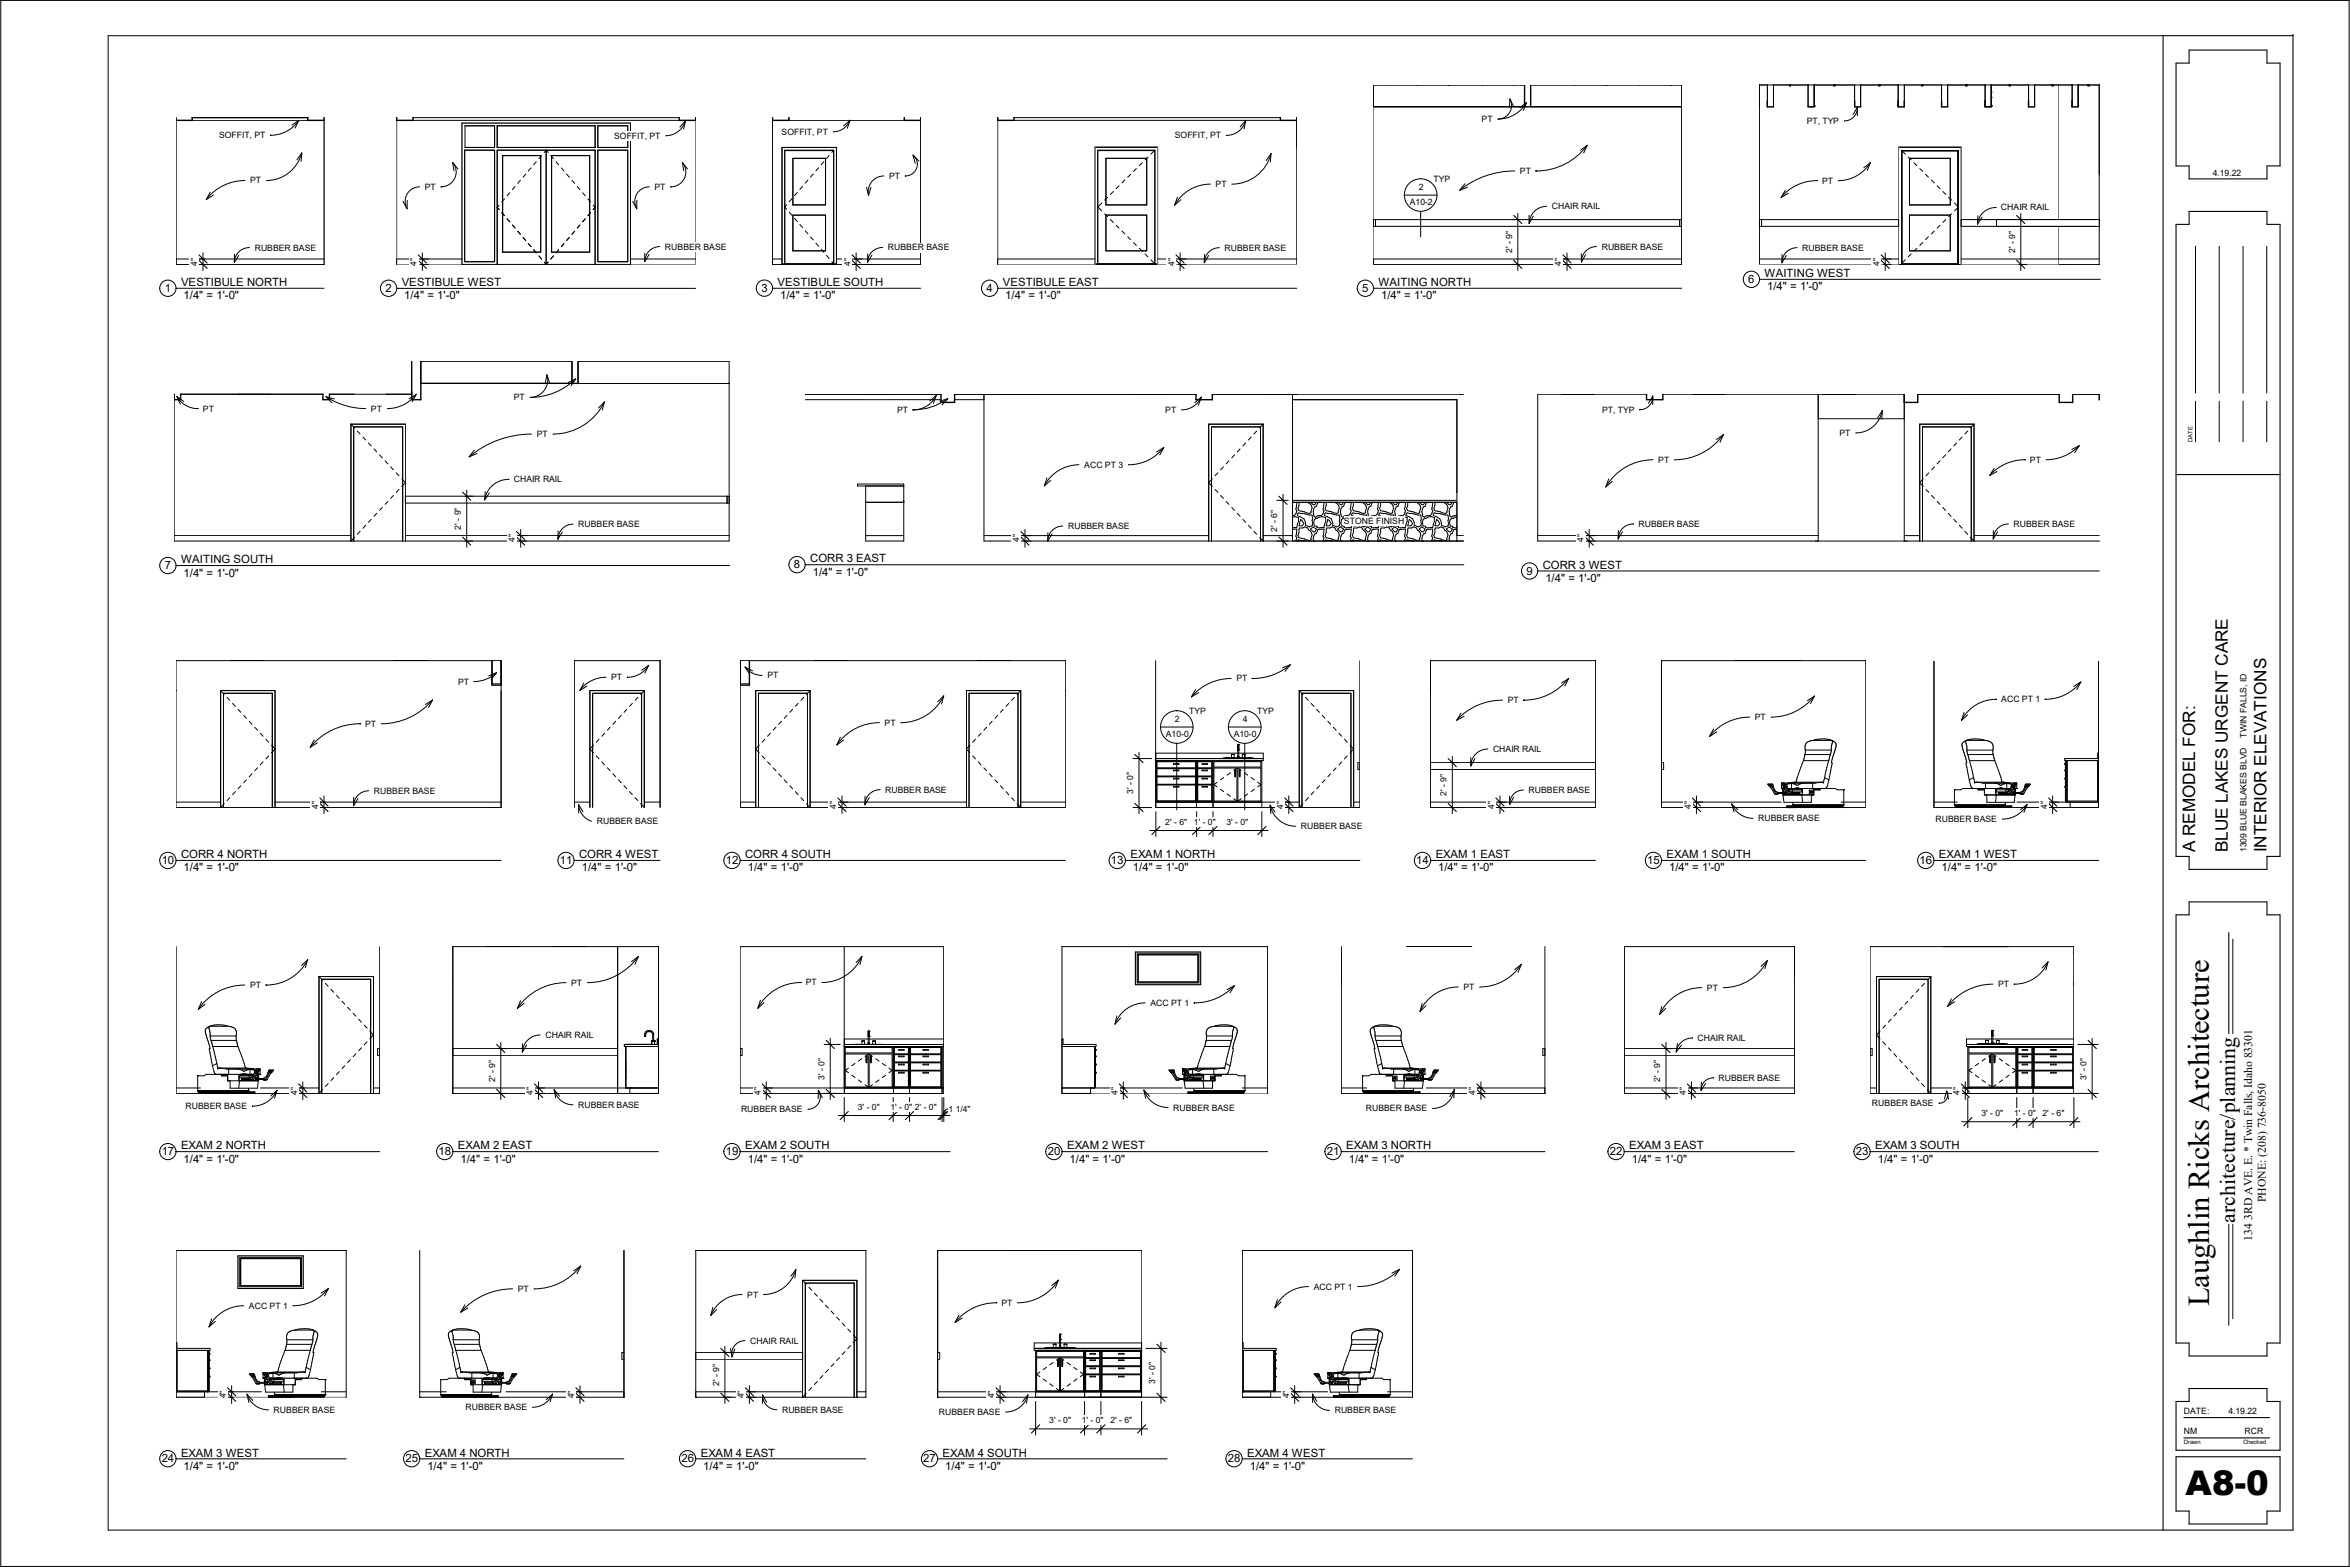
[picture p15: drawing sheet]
<svg xmlns="http://www.w3.org/2000/svg" width="914mm" height="610mm" viewBox="0 0 914 610" stroke-linecap="round" stroke-linejoin="round" font-family="sans-serif">
<defs><g id="words">
<g font-size="13.2">
<text x="850.4" y="581.7">A8</text>
<text x="869.5" y="581.7">-</text>
<text x="874" y="581.7">0</text>
</g>
<text font-size="11.8" x="859.6" y="508.3" transform="rotate(-90 859.6 508.3)">Laughlin Ricks Architecture</text>
<text font-size="8.4" x="869.7" y="475.7" transform="rotate(-90 869.7 475.7)">architecture/planning</text>
<g font-size="6.7">
<text x="854.2" y="331.6" transform="rotate(-90 854.2 331.6)">A REMODEL FOR:</text>
<text x="866.9" y="331.6" transform="rotate(-90 866.9 331.6)">BLUE LAKES URGENT CARE</text>
<text x="882" y="331.6" transform="rotate(-90 882 331.6)">INTERIOR ELEVATIONS</text>
</g>
<g font-size="4.6">
<text x="881.7" y="467.7" transform="rotate(-90 881.7 467.7)">PHONE: (208) 736-8050</text>
<text x="876.3" y="482.6" transform="rotate(-90 876.3 482.6)">134 3RD AVE. E. * Twin Falls, Idaho 83301</text>
</g>
<g font-size="4.4">
<text x="686.6" y="107.8">WAITING WEST</text>
<text x="64.1" y="113.5">1</text>
<text x="70.4" y="111.3">VESTIBULE NORTH</text>
<text x="150" y="113.5">2</text>
<text x="156.3" y="111.3">VESTIBULE WEST</text>
<text x="296.2" y="113.5">3</text>
<text x="302.6" y="111.3">VESTIBULE SOUTH</text>
<text x="383.8" y="113.5">4</text>
<text x="390.2" y="111.3">VESTIBULE EAST</text>
<text x="530.1" y="113.5">5</text>
<text x="536.4" y="111.3">WAITING NORTH</text>
<text x="680.3" y="110.1">6</text>
<text x="687.6" y="112.9">1/4&quot; = 1'-0&quot;</text>
<text x="71.4" y="116.4">1/4&quot; = 1'-0&quot;</text>
<text x="157.3" y="116.4">1/4&quot; = 1'-0&quot;</text>
<text x="303.6" y="116.4">1/4&quot; = 1'-0&quot;</text>
<text x="391.2" y="116.4">1/4&quot; = 1'-0&quot;</text>
<text x="537.4" y="116.4">1/4&quot; = 1'-0&quot;</text>
<text x="64.1" y="221.4">7</text>
<text x="70.4" y="219.2">WAITING SOUTH</text>
<text x="308.9" y="221.1">8</text>
<text x="315.3" y="218.8">CORR 3 EAST</text>
<text x="600.3" y="221.3">CORR 3 WEST</text>
<text x="71.4" y="224.3">1/4&quot; = 1'-0&quot;</text>
<text x="316.2" y="223.9">1/4&quot; = 1'-0&quot;</text>
<text x="594" y="223.5">9</text>
<text x="601.3" y="226.4">1/4&quot; = 1'-0&quot;</text>
<text x="70.4" y="333.9">CORR 4 NORTH</text>
<text x="225.3" y="333.9">CORR 4 WEST</text>
<text x="289.9" y="333.9">CORR 4 SOUTH</text>
<text x="439.8" y="333.9">EXAM 1 NORTH</text>
<text x="558.6" y="333.9">EXAM 1 EAST</text>
<text x="648.5" y="333.9">EXAM 1 SOUTH</text>
<text x="754.5" y="333.9">EXAM 1 WEST</text>
<text x="62.9" y="336.1">10</text>
<text x="71.4" y="339">1/4&quot; = 1'-0&quot;</text>
<text x="217.8" y="336.1">11</text>
<text x="226.4" y="339">1/4&quot; = 1'-0&quot;</text>
<text x="282.4" y="336.1">12</text>
<text x="291" y="339">1/4&quot; = 1'-0&quot;</text>
<text x="432.3" y="336.1">13</text>
<text x="440.8" y="339">1/4&quot; = 1'-0&quot;</text>
<text x="551.1" y="336.1">14</text>
<text x="559.6" y="339">1/4&quot; = 1'-0&quot;</text>
<text x="640.9" y="336.1">15</text>
<text x="649.5" y="339">1/4&quot; = 1'-0&quot;</text>
<text x="746.9" y="336.1">16</text>
<text x="755.5" y="339">1/4&quot; = 1'-0&quot;</text>
<text x="62.9" y="449.4">17</text>
<text x="70.4" y="447.2">EXAM 2 NORTH</text>
<text x="170.6" y="449.4">18</text>
<text x="178.2" y="447.2">EXAM 2 EAST</text>
<text x="282.4" y="449.4">19</text>
<text x="289.9" y="447.2">EXAM 2 SOUTH</text>
<text x="407.7" y="449.4">20</text>
<text x="415.2" y="447.2">EXAM 2 WEST</text>
<text x="516.3" y="449.4">21</text>
<text x="523.8" y="447.2">EXAM 3 NORTH</text>
<text x="626.4" y="449.4">22</text>
<text x="633.9" y="447.2">EXAM 3 EAST</text>
<text x="722.1" y="449.4">23</text>
<text x="729.7" y="447.2">EXAM 3 SOUTH</text>
<text x="71.4" y="452.2">1/4&quot; = 1'-0&quot;</text>
<text x="179.2" y="452.2">1/4&quot; = 1'-0&quot;</text>
<text x="291" y="452.2">1/4&quot; = 1'-0&quot;</text>
<text x="416.2" y="452.2">1/4&quot; = 1'-0&quot;</text>
<text x="524.8" y="452.2">1/4&quot; = 1'-0&quot;</text>
<text x="635" y="452.2">1/4&quot; = 1'-0&quot;</text>
<text x="730.6" y="452.2">1/4&quot; = 1'-0&quot;</text>
<text x="62.9" y="568.9">24</text>
<text x="70.4" y="566.6">EXAM 3 WEST</text>
<text x="157.7" y="568.9">25</text>
<text x="165.3" y="566.6">EXAM 4 NORTH</text>
<text x="265.1" y="568.9">26</text>
<text x="272.7" y="566.6">EXAM 4 EAST</text>
<text x="359.2" y="568.9">27</text>
<text x="366.8" y="566.6">EXAM 4 SOUTH</text>
<text x="477.7" y="568.9">28</text>
<text x="485.3" y="566.6">EXAM 4 WEST</text>
<text x="71.4" y="571.8">1/4&quot; = 1'-0&quot;</text>
<text x="166.3" y="571.8">1/4&quot; = 1'-0&quot;</text>
<text x="273.6" y="571.8">1/4&quot; = 1'-0&quot;</text>
<text x="367.8" y="571.8">1/4&quot; = 1'-0&quot;</text>
<text x="486.3" y="571.8">1/4&quot; = 1'-0&quot;</text>
</g>
<g font-size="3.4">
<text x="576.5" y="47.5">PT</text>
<text x="85.2" y="53.8">SOFFIT, PT</text>
<text x="239" y="53.9">SOFFIT, PT</text>
<text x="304.1" y="52.4">SOFFIT, PT</text>
<text x="457.1" y="53.8">SOFFIT, PT</text>
<text x="703" y="48.2">PT, TYP</text>
<text x="97.4" y="71.4">PT</text>
<text x="345.9" y="69.6">PT</text>
<text x="557.8" y="70.7">TYP</text>
<text x="591.4" y="67.7">PT</text>
<text x="709" y="71.5">PT</text>
<text x="861" y="68.5">4.19.22</text>
<text x="165.3" y="73.8">PT</text>
<text x="254.7" y="73.8">PT</text>
<text x="473" y="72.8">PT</text>
<text x="552.1" y="73.9">2</text>
<text x="548.6" y="79.8">A10-2</text>
<text x="603.8" y="81.4">CHAIR RAIL</text>
<text x="778.6" y="81.9">CHAIR RAIL</text>
<text x="99.1" y="97.5">RUBBER BASE</text>
<text x="258.7" y="97.1">RUBBER BASE</text>
<text x="345.5" y="97.4">RUBBER BASE</text>
<text x="476.5" y="97.5">RUBBER BASE</text>
<text x="623.2" y="97.1">RUBBER BASE</text>
<text x="701.3" y="97.5">RUBBER BASE</text>
<text x="199.9" y="155.7">PT</text>
<text x="79" y="160.1">PT</text>
<text x="144.4" y="160.1">PT</text>
<text x="349.1" y="160.6">PT</text>
<text x="453.4" y="160.6">PT</text>
<text x="623.4" y="160.5">PT, TYP</text>
<text x="208.8" y="170">PT</text>
<text x="715.8" y="169.5">PT</text>
<text x="421.9" y="181.9">ACC PT 3</text>
<text x="645.2" y="180">PT</text>
<text x="789.9" y="180">PT</text>
<text x="199.9" y="187.6">CHAIR RAIL</text>
<text x="522.9" y="203.7">STONE FINISH</text>
<text x="225" y="205.1">RUBBER BASE</text>
<text x="415.6" y="205.8">RUBBER BASE</text>
<text x="637.5" y="205">RUBBER BASE</text>
<text x="783.5" y="205">RUBBER BASE</text>
<text x="298.6" y="263.9">PT</text>
<text x="178.2" y="266.3">PT</text>
<text x="237.8" y="264.6">PT</text>
<text x="481.1" y="265.1">PT</text>
<text x="586.7" y="273.5">PT</text>
<text x="778.7" y="273.2">ACC PT 1</text>
<text x="457.2" y="280.8">2</text>
<text x="462.7" y="277.8">TYP</text>
<text x="483.6" y="280.8">4</text>
<text x="489.2" y="277.8">TYP</text>
<text x="682.8" y="280.1">PT</text>
<text x="142.1" y="282.7">PT</text>
<text x="344.2" y="282.3">PT</text>
<text x="453.6" y="286.7">A10-0</text>
<text x="480.1" y="286.7">A10-0</text>
<text x="874.2" y="287" transform="rotate(-90 874.2 287)">TWIN FALLS, ID</text>
<text x="580.9" y="292.5">CHAIR RAIL</text>
<text x="145.5" y="308.8">RUBBER BASE</text>
<text x="344.4" y="308.4">RUBBER BASE</text>
<text x="594.8" y="308.5">RUBBER BASE</text>
<text x="232.2" y="320.7">RUBBER BASE</text>
<text x="506.2" y="322.6">RUBBER BASE</text>
<text x="684.1" y="319.5">RUBBER BASE</text>
<text x="753.1" y="319.8">RUBBER BASE</text>
<text x="874.2" y="331.6" transform="rotate(-90 874.2 331.6)">1309 BLUE BLAKES BLVD</text>
<text x="222.2" y="383.4">PT</text>
<text x="313.6" y="383.4">PT</text>
<text x="97.3" y="384.3">PT</text>
<text x="569.5" y="385.1">PT</text>
<text x="664.2" y="385.4">PT</text>
<text x="777.5" y="384">PT</text>
<text x="447.6" y="391.3">ACC PT 1</text>
<text x="212.2" y="403.8">CHAIR RAIL</text>
<text x="660.5" y="405">CHAIR RAIL</text>
<text x="668.7" y="420.5">RUBBER BASE</text>
<text x="72.2" y="431.5">RUBBER BASE</text>
<text x="225" y="431">RUBBER BASE</text>
<text x="728.4" y="430.3">RUBBER BASE</text>
<text x="288.3" y="432.6">RUBBER BASE</text>
<text x="456.5" y="432">RUBBER BASE</text>
<text x="531.5" y="432.4">RUBBER BASE</text>
<text x="201.5" y="502.5">PT</text>
<text x="511.2" y="501.7">ACC PT 1</text>
<text x="96.9" y="509.1">ACC PT 1</text>
<text x="290.8" y="504.8">PT</text>
<text x="389.6" y="508">PT</text>
<text x="291.9" y="522.7">CHAIR RAIL</text>
<text x="106.5" y="549.6">RUBBER BASE</text>
<text x="181.2" y="548.6">RUBBER BASE</text>
<text x="304.3" y="549.6">RUBBER BASE</text>
<text x="365.3" y="550.5">RUBBER BASE</text>
<text x="519.3" y="549.8">RUBBER BASE</text>
<text x="849.8" y="550.2">DATE:</text>
<text x="867.1" y="550.2">4.19.22</text>
<text x="849.8" y="558">NM</text>
<text x="873.4" y="558">RCR</text>
</g>
<g font-size="3.3">
<text x="588.3" y="98.4" transform="rotate(-90 588.3 98.4)">2' - 9&quot;</text>
<text x="784.1" y="98.4" transform="rotate(-90 784.1 98.4)">2' - 9&quot;</text>
<text x="76.8" y="103.3" transform="rotate(-90 76.8 103.3)">4&quot;</text>
<text x="162.1" y="103.3" transform="rotate(-90 162.1 103.3)">4&quot;</text>
<text x="330.9" y="103.3" transform="rotate(-90 330.9 103.3)">4&quot;</text>
<text x="456.9" y="103.3" transform="rotate(-90 456.9 103.3)">4&quot;</text>
<text x="607.5" y="103.3" transform="rotate(-90 607.5 103.3)">4&quot;</text>
<text x="731.3" y="103.3" transform="rotate(-90 731.3 103.3)">4&quot;</text>
<text x="179.4" y="206" transform="rotate(-90 179.4 206)">2' - 9&quot;</text>
<text x="497" y="206.8" transform="rotate(-90 497 206.8)">2' - 6&quot;</text>
<text x="200.4" y="210.9" transform="rotate(-90 200.4 210.9)">4&quot;</text>
<text x="396.6" y="210.9" transform="rotate(-90 396.6 210.9)">4&quot;</text>
<text x="616.2" y="210.9" transform="rotate(-90 616.2 210.9)">4&quot;</text>
<text x="440.9" y="308.9" transform="rotate(-90 440.9 308.9)">3' - 0&quot;</text>
<text x="562.9" y="309.7" transform="rotate(-90 562.9 309.7)">2' - 9&quot;</text>
<text x="123.8" y="314.6" transform="rotate(-90 123.8 314.6)">4&quot;</text>
<text x="325.4" y="314.6" transform="rotate(-90 325.4 314.6)">4&quot;</text>
<text x="499.3" y="314.6" transform="rotate(-90 499.3 314.6)">4&quot;</text>
<text x="581.4" y="314.6" transform="rotate(-90 581.4 314.6)">4&quot;</text>
<text x="657.9" y="314.6" transform="rotate(-90 657.9 314.6)">4&quot;</text>
<text x="796.5" y="314.6" transform="rotate(-90 796.5 314.6)">4&quot;</text>
<text x="453.4" y="320.8">2' - 6&quot;</text>
<text x="464.6" y="320.8">1' - 0&quot;</text>
<text x="477.2" y="320.8">3' - 0&quot;</text>
<text x="115.6" y="425.8" transform="rotate(-90 115.6 425.8)">4&quot;</text>
<text x="192.6" y="420.9" transform="rotate(-90 192.6 420.9)">2' - 9&quot;</text>
<text x="207.3" y="425.8" transform="rotate(-90 207.3 425.8)">4&quot;</text>
<text x="296" y="425.8" transform="rotate(-90 296 425.8)">4&quot;</text>
<text x="320.8" y="420.1" transform="rotate(-90 320.8 420.1)">3' - 0&quot;</text>
<text x="434.8" y="425.8" transform="rotate(-90 434.8 425.8)">4&quot;</text>
<text x="574" y="425.8" transform="rotate(-90 574 425.8)">4&quot;</text>
<text x="646" y="420.9" transform="rotate(-90 646 420.9)">2' - 9&quot;</text>
<text x="655.9" y="425.8" transform="rotate(-90 655.9 425.8)">4&quot;</text>
<text x="762.5" y="425.8" transform="rotate(-90 762.5 425.8)">4&quot;</text>
<text x="811.8" y="420.1" transform="rotate(-90 811.8 420.1)">3' - 0&quot;</text>
<text x="333.8" y="431.6">3' - 0&quot;</text>
<text x="346.5" y="431.6">1' - 0&quot;</text>
<text x="356" y="431.6">2' - 0&quot;</text>
<text x="369.1" y="432.5">1 1/4&quot;</text>
<text x="771" y="434">3' - 0&quot;</text>
<text x="783.7" y="434">1' - 0&quot;</text>
<text x="794.8" y="434">2' - 6&quot;</text>
<text x="279.8" y="539.1" transform="rotate(-90 279.8 539.1)">2' - 9&quot;</text>
<text x="449.5" y="538.3" transform="rotate(-90 449.5 538.3)">3' - 0&quot;</text>
<text x="87.9" y="544" transform="rotate(-90 87.9 544)">4&quot;</text>
<text x="223.4" y="544" transform="rotate(-90 223.4 544)">4&quot;</text>
<text x="289.4" y="544" transform="rotate(-90 289.4 544)">4&quot;</text>
<text x="386.9" y="544" transform="rotate(-90 386.9 544)">4&quot;</text>
<text x="501.6" y="544" transform="rotate(-90 501.6 544)">4&quot;</text>
<text x="408.3" y="553.6">3' - 0&quot;</text>
<text x="420.9" y="553.6">1' - 0&quot;</text>
<text x="432.1" y="553.6">2' - 6&quot;</text>
</g>
<g font-size="2.3">
<text x="853.1" y="172" transform="rotate(-90 853.1 172)">DATE</text>
<text x="849.8" y="561.8">Drawn</text>
<text x="872.8" y="561.8">Checked</text>
</g>
</g></defs>
<g fill="none" stroke="#7e7e7e" stroke-width=".39">
<path d="M534.4 33.1v69.8M68.5 45.7v57.2M126.1 45.7l.1 57.2M154.3 45.7v57.2M270.7 45.7v57.2h-25.4v-55h-65.6v55h-25.4M300.6 45.8v57.1M358.2 45.8v57.1M388.2 46.8v56.1h37.9v-45.9h24.3v45.9h54.2M68.5 102.9h.1M154.3 102.9h.1M300.6 102.9h.1M358.2 102.9h.1"/>
<path d="M534.4 102.9h.1"/>
</g>
<g fill="none" stroke="#000" stroke-width=".55">
<path d="M593.2 33.1v8.4h2.4v-8.4M68.5 45.7v1.1h6.3v-1l45-.1v1.1h6.3v-1.1M154.3 45.7v1.1h6.4v-1.1M264.3 45.7v1.1h6.4v-1.1M300.6 45.8v1h6.4v-1M351.9 45.8v1h6.3v-1M388.2 45.7v1.1h6.3v-1.1M498.2 45.7v1.1h6.4M504.6 45.7v11.3M504.6 57h.1M67.8 153.4v2.1h2.5v-2.1h55.3v2.1h2.6v-2.1h9.5M150.4 153.4h9.8"/>
<path d="M160.2 140.7v14.8h3.5v-14.8M222.5 140.7v8.4h2.4v-8.4"/>
</g>
<g fill="none" stroke="#000" stroke-width=".39">
<path d="M534.4 33.1h58.8v8.4h-58.8zM538.6 33.1h.1M551.3 33.1h.1M563.5 33.1h.1M564 33.1h.1M576.7 33.1h.1M588.9 33.1h.1M599.9 33.1h.1M612.6 33.1h.1M624.8 33.1h.1M625.3 33.1h.1M638 33.1h.1"/>
<path d="M650.2 33.1h.1M654.4 33.1v69.8M654.4 33.1h-58.8v8.4h58.8M68.5 46.8h57.6v56.1h-57.6zM160.7 46.8h103.6M160.7 45.8h103.6M160.7 45.7v.1M179.7 47.9h65.6v55h-65.6zM180.8 58.4h11.6v43.4h-11.6zM180.9 48.9h11.5v8.5h-11.5zM193.5 48.9h38.1v8.5h-38.1zM212.5 58.4l.8 .9"/>
<path d="M212.5 58.4v44.5M212.5 58.4l-.7 .9M232.6 48.9h11.7v8.5h-11.7zM232.6 58.4h11.7v43.4h-11.7zM264.3 45.7v.1M300.6 46.8h57.6v56.1h-57.6zM305.4 58.6h19M307 45.8v1M324.4 58.4h-19v44.2M324.4 58.4v44.2l-.7-.8M324.4 58.4l-.7 .9M351.9 45.8v1"/>
<path d="M388.2 45.7v57.2M394.5 46.8h103.7M394.5 45.7v.1M394.5 45.8h103.7M426.1 57.4h24.3v45.5h-24.3zM427.1 58.6h22.3M449.4 58.4v44.2l-1.6-1.6M449.4 58.4l-1.6 1.6M449.4 58.4h-22.3v44.2M498.2 45.7v.1M504.6 57h.1M504.6 57v45.9"/>
<path d="M194.2 79.8l-.7 .8 .7 .9M195.6 60.5h14.8v37.6h-14.8zM196.3 77.4l-1.1 1.2M198.4 75l-1.1 1.2M200.4 72.6l-1 1.1M202.5 70.1l-1 1.2M204.6 67.7l-1.1 1.3M206.6 65.3l-1 1.2M208.7 62.9l-1.1 1.2M210.7 60.5l-1 1.2M214.3 60.5l1 1.2M214.6 60.5h14.8v37.6h-14.8z"/>
<path d="M216.4 62.9l1 1.2M218.4 65.3l1.1 1.2M220.5 67.7l1 1.3M222.5 70.1l1.1 1.2M224.6 72.6l1 1.1M226.7 75l1 1.2M228.8 77.4l1 1.2M230.8 79.8l.8 .8-.8 .9M306.1 79.7l-.7 .8 .7 .9M308.1 77.3l-1 1.2M308.5 61.6h12.7v18.1h-12.7zM310.2 74.9l-1 1.2"/>
<path d="M312.3 72.5l-1.1 1.2M314.4 70.1l-1.1 1.2M316.4 67.7l-1 1.2M318.5 65.3l-1 1.2M320.6 62.9l-1.1 1.2M322.6 60.5l-1 1.2M428.7 79l-1.6 1.5 1.6 1.5M430.3 61.6h15.9v18.1h-15.9zM431 76.8l-1.2 1.1M433.2 74.5l-1.1 1.1M435.4 72.3l-1.1 1.1M437.7 70l-1.1 1.2"/>
<path d="M439.9 67.8l-1.1 1.1M442.2 65.6l-1.1 1.1M444.5 63.3l-1.2 1.1M446.7 61.1l-1.1 1.1M195.2 82.7l1.1 1.2M197.3 85.1l1.1 1.2M199.4 87.5l1 1.2M201.5 90l1 1.1M203.5 92.4l1.1 1.2M205.6 94.8l1 1.2M207.6 97.2l1.1 1.2M209.7 99.6l1 1.2"/>
<path d="M215.3 99.6l-1 1.2M217.4 97.2l-1 1.2M219.5 94.8l-1.1 1.2M221.5 92.4l-1 1.2M223.6 90l-1.1 1.1M225.6 87.5l-1 1.2M227.7 85.1l-1 1.2M229.8 82.7l-1 1.2M307.1 82.6l1 1.1M308.5 83.7h12.7v13.9h-12.7zM309.2 85l1 1.1M311.2 87.3l1.1 1.3"/>
<path d="M313.3 89.7l1.1 1.3M315.4 92.2l1 1.1M317.5 94.6l1 1.2M319.5 96.9l1.1 1.3M321.6 99.4l1 1.2M429.8 83.2l1.2 1.1M430.3 83.7h15.9v13.9h-15.9zM432.1 85.4l1.1 1.1M434.3 87.6l1.1 1.2M436.6 89.9l1.1 1.1M438.8 92.1l1.1 1.1M441.1 94.4l1.1 1.1"/>
<path d="M443.3 96.6l1.2 1.1M445.6 98.8l1.1 1.1M535.2 85.4v2.7M653.6 85.4v2.7M654.4 85.4h-120v2.7h120M68.5 100.8h57.6M179.7 100.8h-25.4v2.1M193.5 102.9v-44.5h38.1v44.5M211.8 102l.7 .9M213.3 102l-.8 .9M245.3 100.8h25.4M300.6 100.8h3.7"/>
<path d="M304.3 102.6h21.2M304.3 102.9v-45.5h21.2v45.5M325.5 100.8h32.7M388.2 102.9h.1M388.2 100.8h37.9M426.1 102.6h24.3M450.4 100.8h54.2M504.6 102.9h.1M654.4 100.8h-120v2.1h120M92.7 153.4h12.7M137.7 153.4h12.7M163.7 140.7h58.8v8.4h-58.8z"/>
<path d="M283.7 149.1h-58.8v-8.4h58.8v69.8h-215.9v-57.1M136.6 165l1.4 1.5M136.6 165v45.5l1.4-1.5M136.6 165h21.1v45.5M139 167.7l1.1 1.1M141.2 170l1.1 1.2M143.4 172.3l1 1.2M145.5 174.6l1.1 1.2M147.7 177l1.1 1.1M149.9 179.3l1 1.2M146.6 199.7l-1.1 1.2M148.8 197.4l-1.1 1.1"/>
<path d="M150.9 195.1l-1 1.1M152 181.6l1.1 1.2M153.1 192.7l-1.1 1.2M154.2 183.9l1 1.2M155.2 190.4l-1 1.2M156.3 186.3l1.4 1.4-1.4 1.6M157.7 193h126M157.7 195.7h126M282.9 193v2.7M67.8 208.4h68.8M137.6 210.5v-44.4h19.1v44.4M140.1 206.7l-1.1 1.2"/>
<path d="M142.3 204.3l-1.1 1.2M144.4 202l-1 1.2M157.7 208.4h126"/>
</g>
<g fill="#fff">
<path d="M740.6 33l.4 .1z"/>
<path d="M738.6 33l.3 .1z"/>
<path d="M757.8 33l.1 8.2z"/>
<path d="M757.8 41.2l.1 .4z"/>
<path d="M755.5 33l.3 .1z"/>
<path d="M772.4 41.5l2.4 .1z"/>
<path d="M772.4 33l.4 .1z"/>
<path d="M791.7 33v8.2z"/>
<path d="M791.7 41.2v.4z"/>
<path d="M789.3 33l.4 .1z"/>
<path d="M808.6 33l.1 8.2z"/>
<path d="M808.6 41.2l.1 .4z"/>
<path d="M806.3 33l.3 .1z"/>
<path d="M724 33v8.2z"/>
<path d="M724 41.2v.4z"/>
<path d="M721.7 33l.3 .1z"/>
<path d="M703.5 41.5l2.4 .1z"/>
<path d="M703.5 33l.4 .1z"/>
<path d="M690 33l.1 8.2z"/>
<path d="M690 41.2l.1 .4z"/>
<path d="M687.7 33l.3 .1z"/>
</g>
<g fill="none" stroke="#000" stroke-width=".39">
<path d="M684.7 33v69.9M687.7 33.1h2.3M690.1 33v8.6h-2.4v-8.6M696.3 33.1h.5v.3h-.5M696.3 33.1v.3M696.5 33v.1M703.5 33.1h2.4M705.9 33v8.6l-2.4-.1v-8.5M713.5 33.1h.5v.3h-.5zM713.7 33v.1M713.8 33v.1M721.7 33.1h2.3"/>
<path d="M721.7 33v8.6h2.3M724 33.8h.1M724 36.9h.1M724 33v8.6M724 33.4h.1M731 33.1h.5v.3h-.5zM731.3 33v.1M738.6 33.1h2.4M738.6 33v8.6h2.4v-8.6M747.7 33.1h.5v.3h-.5zM747.9 33l.1 .1M755.5 33.1h2.3"/>
<path d="M755.5 33v8.6h2.4l-.1-8.6M764.9 33.1h.5v.3h-.5zM765.1 33v.1M772.4 33.1h2.4M772.4 33v8.5h2.4v-8.5M774.8 35.9h.1M774.8 37.9h.1M781.8 33.1h.5v.3h-.5zM782 33v.1M782.1 33v.1M789.3 33.1h2.4M789.3 33v8.6h2.4v-8.6"/>
<path d="M791.7 33v8.6M791.7 35.9v.1M798.4 33.1h.6v.3h-.6zM798.7 33v.1M801 33.1v52.3M806.3 33v8.6h2.4v-8.6l-2.4 .1M808.6 33v8.6M812.5 33.1h.5v.3h-.5zM812.7 33v.1M816.8 33v69.9h-13.3M690 41.2h.1M705.9 41.2h.1"/>
<path d="M724 41.2h.1M724 41.5h.1M739.8 58.4l1.6 1.6M757.8 41.2h.1M773.2 41.5v.1M774.1 41.6h.1M774.8 40.9h.1M774.8 41.2h.1M791.7 41.2h.1M808.6 41.2h.1M808.7 41.1l-.1 .1M742.5 61.1l1.1 1.1"/>
<path d="M743 61.6h15.9v18.1h-15.9zM744.7 63.3l1.2 1.1M747 65.6l1.1 1.1M749.3 67.8l1.1 1.1M751.5 70l1.1 1.2M753.7 72.3l1.2 1.1M756 74.5l1.1 1.1M758.2 76.8l1.2 1.1M760.5 79l1.5 1.5-1.5 1.5M684.7 88.1h54.1M684.7 85.4h54.1M685.4 85.4v2.7"/>
<path d="M743 83.7h15.9v13.9h-15.9zM743.6 98.8l-1.1 1.2M745.9 96.6l-1.2 1.1M748.1 94.4l-1.1 1.1M750.4 92.1l-1.1 1.1M752.6 89.9l-1.1 1.1M754.9 87.6l-1.2 1.2M757.1 85.4l-1.1 1.1M759.4 83.2l-1.2 1.1M763.1 88.1h53.7M763.1 85.4h53.7M776.9 85.4v2.7"/>
<path d="M801 88.1v14.8h2.5M684.7 100.8h54.1M684.7 102.9h.1M738.8 102.9h24.3v-45.5h-24.3v45.5M740.2 102.6h21.5M741.4 101.1l-1.6 1.5M761.7 102.9v-44.1h-21.5v44.1M762 102.9v-44.3h-22.2v44.3M763.1 100.8h53.7"/>
</g>
<path d="M801 33.1v52.3M801 88.1v14.8h-37.9v-45.9h-24.3v45.9h-54.1" fill="none" stroke="#7e7e7e" stroke-width=".39"/>
<g fill="none" stroke="#000" stroke-width=".55">
<path d="M684.7 33l3 .1M687.7 39.3v2.2M690.1 33.1h13.4M721.7 33.1h-15.8M721.7 39.3v2.2M738.5 33l-14.5 .1M738.6 39.3v2.2M741 39.3v2.2M755.5 33.1h-14.5M755.5 39.3v2.2M772.4 39.3h.1M772.4 33l-14.5 .1"/>
<path d="M772.4 39.3v2.2M789.3 33l-14.5 .1M789.3 39.3v2.2M789.3 39.3h.1M806.2 33l-14.5 .1M806.3 39.3v2.2M816.8 33l-8.2 .1M772.4 41.5h.1M789.3 41.5h.1"/>
</g>
<path d="M502.9 195.4h64v15.1h-64z" fill="#fff"/>
<g fill="none" stroke="#000" stroke-width=".39">
<path d="M117.4 59.4a14.1 14.1 0 0 1-13.7 10.8M81.8 74.8l-1.5 2.8M83 75.9l-2.7 1.7M95.3 70.2a19 19 0 0 0-15 7.4M115.5 62.2l1.9-2.7-.3 3.3M313.3 155.5h52.8M335.5 153.3h12.6M371.4 155.5h11.5M382.9 153.4v57.1h186.5M390.5 153.3h12.7M441.2 153.3h12.7M492 153.3l77.4 .1"/>
<path d="M502.9 153.4v57.1M502.9 155.5h64v55M504.7 153.3v.1M568.2 153.3v.1M607.7 153.3v.1M620.4 153.3v.1M640.7 153.3l-42.4 .1v57.1h218.6M647 153.3l94 .1M658.5 153.3v.1M671.2 153.3v.1M707.5 153.4v57.1M709.2 153.3v.1"/>
<path d="M721.9 153.3v.1M741 153.3v57.2M776.9 153.3h-12.7M478.2 179.3l-1.1 1.2M480.4 177l-1.1 1.1M482.5 174.6l-1 1.2M484.7 172.3l-1.1 1.2M486.8 170l-1 1.2M489 167.7l-1.1 1.1M491.5 165h-21.2v45.5M491.5 165v45.5l-1.4-1.5M491.5 165l-1.4 1.5"/>
<path d="M707.5 162.9h33.5M754.8 179.3l-1.1 1.2M757 177l-1.1 1.1M759.2 174.6l-1.1 1.2M761.3 172.3l-1.1 1.2M763.5 170l-1.1 1.2M765.6 167.7l-1.1 1.1M768.1 165h-21.1v45.5M768.1 165v45.5l-1.4-1.5M768.1 165l-1.4 1.5M336.8 189.1v21.4h14.9v-22.2h-18v.8h18M336.8 195.4h14.9"/>
<path d="M471.7 186.3l-1.4 1.4 1.4 1.6M472.8 190.4l1.1 1.2M473.9 183.9l-1.1 1.2M474.9 192.7l1.1 1.2M476 181.6l-1.1 1.2M477.1 195.1l1.1 1.1M479.3 197.4l1.1 1.1M481.5 199.7l1 1.2M502.9 194.6h63.7M502.9 195.4h64M503 195.4l-.1 .1M504.6 195.4l-.4 2.6 .4 .7-.4 1.2-.6 .7h-.7"/>
<path d="M504.8 199.9l.4-.4 5.3 .9 .3 1.4-.3 2.8-1 .4-1.5-.7v-1l-.6-1.5-2.6-1.2zM505.5 195.4v1.2l-.5 1.2 .5 .9 4 1 .6-.2 .4-1.9-.2-.8-1.2-1.4M510.1 195.4l.9 .9h.6l.5-.9M513.5 195.4l-.8 .3-.5 1.3a2.51 2.51 0 0 0-1 3.4l.2 .6 .6 .2 1.3-.7M515.2 195.4l-.4 2.6 .4 .7-.4 1.2-.7 .7h-.8M515.4 199.9l.4-.4 5.3 .9 .2 1.4-.2 2.8-1 .4-1.5-.7v-1l-.7-1.5-2.5-1.2zM516 195.4v1.2l-.4 1.2 .4 .9 4.1 1 .6-.2 .4-1.9-.2-.8-1.2-1.4M520.7 195.4l.8 .9h.7l.5-.9M524.1 195.4l-.9 .3-.4 1.3a2.51 2.51 0 0 0-1 3.4l.2 .6 .6 .2 .4-.5 1.7-.1 .7-.7 .4-1.2-.4-.7 .3-2.6M526 199.9l.4-.4 5.3 .9 .2 1.4-.2 2.8-1.1 .4-1.4-.7v-1l-.7-1.5-2.5-1.2zM526.6 195.4v1.2l-.4 1.2 .4 .9 4 1 .7-.2 .4-1.9-.2-.8-1.2-1.4M531.2 195.4l.9 .9h.7l.5-.9"/>
<path d="M534.7 195.4l-.9 .3-.4 1.3a2.51 2.51 0 0 0-1.1 3.4l.3 .6 .6 .2 .4-.5 1.7-.1 .6-.7 .5-1.2-.5-.7 .4-2.6M536.6 199.9l.4-.4 5.2 .9 .3 1.4-.3 2.8-1 .4-1.5-.7v-1l-.6-1.5-2.5-1.2zM537.2 195.4v1.2l-.4 1.2 .4 .9 4 1 .7-.2 .3-1.9a2.93 2.93 0 0 0-1.3-2.2M541.8 195.4l.9 .9h.6l.6-.9M545.3 195.4l-.9 .3-.5 1.3a2.51 2.51 0 0 0-1 3.4l.2 .6 .6 .2 .5-.5 1.6-.1 .7-.7 .4-1.2-.4-.7 .4-2.6M547.1 199.9l.4-.4 5.3 .9 .2 1.4-.2 2.8-1 .4-1.5-.7v-1l-.6-1.5-2.6-1.2zM547.8 195.4v1.2l-.5 1.2 .5 .9 4 1 .6-.2 .4-1.9-.2-.8-1.2-1.4M552.4 195.4l.9 .9h.6l.5-.9M555.9 195.4l-1 .3-.4 1.3a2.51 2.51 0 0 0-1 3.4l.2 .6 .6 .2 .4-.4 1.7-.2 .7-.7 .4-1.2-.4-.7 .4-2.6M557.7 199.9l.4-.4 5.3 .9 .2 1.4-.2 2.8-1 .4-1.5-.7v-1l-.7-1.5-2.5-1.2zM558.3 195.4v1.2l-.4 1.2 .4 .9 4.1 1 .6-.2 .4-1.9-.2-.8-1.2-1.4M562.9 195.4l.9 .9h.7l.5-.9"/>
<path d="M566.4 195.4l-.9 .3-.4 1.3a2.51 2.51 0 0 0-1.1 3.4l.3 .6 .6 .2 .4-.4 1.6-.2M566.6 191.5h.3M748.3 186.3l-1.3 1.4 1.3 1.6M749.4 190.4l1.1 1.2M750.5 183.9l-1.1 1.2M751.6 192.7l1.1 1.2M752.7 181.6l-1.1 1.2M753.7 195.1l1.1 1.1M755.9 197.4l1.1 1.1M758.1 199.7l1.1 1.2M336.8 208.4h14.9M382.9 208.4h87.4"/>
<path d="M471.4 210.5v-44.4h19v44.4M483.6 202l1.1 1.2M485.8 204.3l1 1.2M487.9 206.7l1.1 1.2M491.5 208.4h11.4M502.9 206l1.7-.2-.4 2.8 .4 .6-.4 1.3M502.9 201.2l1.1-.2 1.2 .4M504.8 210.5h.1M504.8 210.5l.4-.4 2.6 .4M505.2 201.4v1.5l-.6 2.3-1.7 .2M505.7 205.4h1.2l.9-.4 1 .4 1.5 1.9 .2 .9-.4 1.9-.6 .2-4-1.1-.5-.8zM506.7 202.6l.7 1.1-.7 .9h-1.2l.6-2.5 .6 .6"/>
<path d="M509.9 205.8l1.1-.8 1.2 .8-.6 1.1h-.6zM511.2 210.5h.1M511.2 210.5a2.23 2.23 0 0 1 1-3l.7-1.5 2.3-.2-.4 2.8 .4 .6-.4 1.3M515.4 210.5h.1M515.4 210.5l.4-.4 2.6 .4M515.8 201.4v1.5l-.6 2.3-1.9 .2-.9-.2v-.4l-1-.2-.2-1.3 .2-1.1 .4-.4 2.8-.8 1.2 .4M516.3 205.4h1.2l.9-.4 1 .4 1.5 1.9 .2 .9-.4 1.9-.6 .2-4.1-1.1-.4-.8zM516.7 202.1l1.2 1.6-.6 .9h-1.3zM520.5 205.8l1-.8 1.3 .8-.6 1.1h-.7zM521.8 210.5h.1M521.8 210.5a2.23 2.23 0 0 1 1-3l.7-1.5 2.3-.2-.4 2.8 .4 .6-.4 1.3M522.4 201.8l2.7-.8 1.3 .4v1.5l-.6 2.3-1.9 .2-.9-.2v-.4l-1-.2-.2-1.3 .2-1.1z"/>
<path d="M526 210.5h.1M526 210.5l.4-.4 2.6 .4M526.8 205.4h1.3l.9-.4 1 .4 1.5 1.9 .2 .9-.4 1.9-.7 .2-4-1.1-.4-.8zM527.3 202l1.2 1.7-.6 .9h-1.3zM531.1 205.8l1-.8 1.3 .8-.6 1.1h-.7zM532.3 210.5h.1M532.3 210.5a2.23 2.23 0 0 1 1.1-3l.6-1.5 2.4-.2-.5 2.8 .5 .6-.5 1.3M532.6 202.2l1.9-1 1.2-.2 1.3 .4v1.5l-.6 2.3-1.9 .2-.9-.2v-.4l-1-.2-.3-1.3zM536.6 210.5h.1M536.6 210.5l.4-.4 2.5 .4M537.4 205.4h1.3l.8-.4 1.1 .4 1.4 1.9 .2 .9-.3 1.9-.7 .2-4-1.1-.4-.8zM537.8 202l1.3 1.7-.6 .9h-1.3z"/>
<path d="M541.7 205.8l1-.8 1.2 .8-.6 1.1h-.6zM542.9 210.5h.1M542.9 210.5a2.23 2.23 0 0 1 1-3l.7-1.5 2.3-.2-.4 2.8 .4 .6-.4 1.3M543.1 202.2l1.9-1 1.3-.2 1.2 .4v1.5l-.6 2.3-1.9 .2-.8-.2v-.4l-1.1-.2-.2-1.3zM547.1 210.5l.4-.4 2.6 .4M548 205.4h1.2l.9-.4 1 .4 1.5 1.9 .2 .9-.4 1.9-.6 .2-4-1.1-.5-.8zM548.4 202l1.3 1.7-.7 .9h-1.2zM552.2 205.8l1.1-.8 1.2 .8-.6 1.1h-.6zM553.5 210.5h.1M553.5 210.5a2.23 2.23 0 0 1 1-3l.7-1.5 2.3-.2-.4 2.8 .4 .6-.4 1.3M553.7 202.2l1.9-1 1.3-.2 1.2 .4v1.5l-.6 2.3-1.9 .2-.9-.2v-.4l-1-.2-.2-1.3zM557.7 210.5l.4-.4 2.6 .4"/>
<path d="M558.5 205.4h1.3l.9-.4 1 .4 1.5 1.9 .2 .9-.4 1.9-.6 .2-4.1-1.1-.4-.8zM559 202l1.2 1.7-.6 .9h-1.3zM560.7 210.5h.1M562.8 205.8l1-.8 1.3 .8-.6 1.1h-.7zM566.9 201.1l-2.2 .7-.4 .4-.3 1.1 .3 1.3 1 .2v.4h1.6M566.9 205.9l-1.2 .1-.6 1.5a2.23 2.23 0 0 0-1.1 3M566.9 210.4h2.5M566.9 208.4h2.5M598.3 208.4h109.2M741 208.4h6M760.2 202l1.1 1.2M762.4 204.3l1.1 1.2"/>
<path d="M764.5 206.7l1.1 1.2M767 210.5v-44.4h-19v44.4M768.1 208.4h48.8M68.5 257h126.5v57.2h-126.5zM89.9 257h.1M102.6 257h.1M153.3 257h.1M166 257h.1M191.4 257v9h3.6M291.6 257v9h-3.6M317 257h.1M329.6 257h.1"/>
<path d="M380.4 257h.1M393.1 257h.1M449.7 257v57.2M529.1 257v57.2M556.6 257h64.2v57.2h-64.2zM675.2 257h.1M700.6 257h.1M752.5 257.1v57.1M816.6 257.1v57.1h-64.1M68.5 268.6h.1M85.9 268.6l1.3 1.6M85.9 268.6v45.6l1.3-1.6"/>
<path d="M85.9 268.6h21.1v45.6M88.3 271.3l1.1 1.2M90.5 273.6l1.1 1.2M92.7 276l1 1.1M94.8 278.3l1.1 1.1M241.7 278.3l-1 1.1M243.9 276l-1.1 1.1M246 273.6l-1 1.2M248.2 271.3l-1.1 1.2M250.7 268.6h-21.2v45.5M250.7 268.6v45.5l-1.4-1.5M250.7 268.6l-1.4 1.6"/>
<path d="M306.2 278.3l-1.1 1.1M308.4 276l-1.1 1.1M310.6 273.6l-1.1 1.2M312.7 271.3l-1 1.2M315.2 268.6h-21.2v45.6M315.2 268.6v45.6l-1.4-1.6M315.2 268.6l-1.4 1.6M388.2 278.3l-1.1 1.1M390.4 276l-1.1 1.1M392.5 273.6l-1 1.2M394.7 271.3l-1.1 1.2M397.2 268.6h-21.2v45.6"/>
<path d="M397.2 268.6v45.6l-1.4-1.6M397.2 268.6l-1.4 1.6M414.5 268.6h.1M505.5 268.6h21.2v45.6M505.5 268.6v45.6l1.4-1.6M505.5 268.6l1.4 1.6M508 271.3l1.1 1.2M510.2 273.6l1.1 1.2M512.3 276l1.1 1.1M514.5 278.3l1.1 1.1M556.6 268.6h.1M97 280.6l1 1.2"/>
<path d="M99.1 282.9l1.1 1.2M100.2 298.7l-1.1 1.1M101.3 285.2l1.1 1.2M102.4 296.4l-1.1 1.1M103.5 287.6l1 1.2M104.5 294l-1 1.2M105.6 289.9l1.4 1.5-1.4 1.5M230.9 289.9l-1.4 1.5 1.4 1.5M232 294l1.1 1.2M233.1 287.6l-1.1 1.2M234.1 296.4l1.1 1.1M235.2 285.2l-1 1.2"/>
<path d="M236.3 298.7l1.1 1.1M237.4 282.9l-1.1 1.2M239.6 280.6l-1.1 1.2M295.4 289.9l-1.4 1.5 1.4 1.5M296.5 294l1.1 1.2M297.6 287.6l-1.1 1.2M298.7 296.4l1.1 1.1M299.8 285.2l-1.1 1.2M300.8 298.7l1.1 1.1M301.9 282.9l-1.1 1.2M304.1 280.6l-1.1 1.2M377.4 289.9l-1.4 1.5 1.4 1.5"/>
<path d="M378.5 294l1.1 1.2M379.6 287.6l-1.1 1.2M380.7 296.4l1 1.1M381.7 285.2l-1 1.2M382.8 298.7l1.1 1.1M383.9 282.9l-1.1 1.2M386 280.6l-1 1.2M449.7 295.1h41.8M449.7 293h31.9M450.1 296.3h15.1v15.3h-15.1zM450.1 298.8h15.1M450.1 299h15.1"/>
<path d="M456.6 299.6h2.1v.2h-2.1zM456.6 297.1h2.1v.2h-2.1zM465.6 295.9v18.3M466 296.3h5.6v15.3h-5.6zM466 298.8h5.6M466 299h5.6M467.7 299.6h2.2v.2h-2.2zM467.7 297.1h2.2v.2h-2.2zM472 295.9v18.3M472.4 296.3h18.2v2.1h-18.2zM476 295.1v-.2h11.6v.2M479.2 294.9v-1.4h1v1.4"/>
<path d="M480.5 299.6h.2v2.6h-.2zM481.3 298.8l-1.2 .9M481.3 298.8h-8.9v12.8h8.9M481.3 298.8v12.8M481.5 294.9v-.6h.6v.6M481.6 291.7h.1M481.6 289.6v4.7M481.6 291.7h.4M481.7 298.8l1.2 .9M481.7 298.8h8.9v12.8h-8.9M481.7 298.8v12.8M482 289.5v.1"/>
<path d="M482 289.6h.1M482 291.7h.1M482 293h9.5v2.9h-41.8M482 289.6v4.7M482.2 299.6h.3v2.6h-.3zM483.4 294.9v-1.4h1.1v1.4M491 295.9v18.3M516.7 280.6l1 1.2M518.8 282.9l1.1 1.2M519.9 298.7l-1.1 1.1M521 285.2l1.1 1.2M522.1 296.4l-1.1 1.1"/>
<path d="M523.2 287.6l1 1.2M524.2 294l-1 1.2M525.3 289.9l1.4 1.5-1.4 1.5M529.1 296.7h-.7v2.6h.7M556.6 296.7h64.2M556.6 299.3h64.2M646.5 296.7h.8v2.6h-.8M701.7 295.9l-2.8 8.4M701.7 295.9h9.9M702.3 293.5l-.6 2.4M702.3 293.5h9.9M702.5 291.8h10.1"/>
<path d="M702.5 291.8l-.2 1.7M705.6 288l7.2 .1a1.89 1.89 0 0 1-.2 2v1.7M705.6 288a8.8 8.8 0 0 1 8.7 1.2l.1 1.2-1.4 4.5M705.6 288a2.78 2.78 0 0 0-3.1 3.8M711.6 295.9l-1.6 6.6M712.2 293.5l-.6 2.4M712.6 291.8l-.4 1.7M712.9 295.4l-.3 1.3 .3 .1-1 5.2M713 294.9l-.1 .5M764.4 288.4l-.8 .8a4.7 4.7 0 0 0 .6 3.7l.7 2M764.7 288.3l-.3 .1M764.9 294.9l.4 1.8-.3 .1 1.2 6.6"/>
<path d="M765 289.3l.3 2.5M765.1 288.1l-.3 .4 .2 .8M765.2 288a11.2 11.2 0 0 1 7.1 0zM765.2 288h.1M765.2 288l-.8 .4M765.3 291.8h10.1M765.3 291.8l.4 1.7M765.7 293.5h9.8M765.7 293.5l.6 2.4M766.3 295.9l1.6 6.6M766.3 295.9h9.9M772.3 288a2.78 2.78 0 0 1 3.1 3.8"/>
<path d="M775.4 291.8l.1 1.7M775.5 293.5l.7 2.4M776.2 295.9l1 2.6M777.2 298.5l1.8 5.7M803.7 299.6h-.3l.3 .2M803.7 297.1h-.3l.3 .3M804 296.3h-.3v2.5h.3M804 299h-.3v3h.3M804 295.9v16.1M804.3 295.9v16.1M816.2 295.9v16.1M816.6 293h-.4v2.1h-12.8v.8h13.2"/>
<path d="M68.5 314.2h.1M68.5 312h17.4M86.9 314.2v-44.5h19.1v44.5M89.4 310.3l-1.1 1.2M91.6 308l-1.1 1.2M93.7 305.7l-1 1.1M95.9 303.4l-1.1 1.1M98 301l-1 1.2M107 312h88M223.4 314.1v-57.1h33.4v57.1M223.4 312h6.1M230.6 314.1v-44.4h19v44.4"/>
<path d="M238.5 301l1.1 1.2M240.6 303.3l1.1 1.2M242.8 305.6l1.1 1.2M244.9 308l1.1 1.1M247.1 310.3l1.1 1.1M250.7 312h6.1M288 312h6M295.1 314.2v-44.5h19.1v44.5M303 301l1.1 1.2M305.1 303.4l1.1 1.1M307.3 305.7l1.1 1.1M309.5 308l1.1 1.2"/>
<path d="M311.7 310.3l1 1.2M315.2 312h60.8M377.1 314.2v-44.5h19v44.5M385 301l1 1.2M387.1 303.4l1.1 1.1M389.3 305.7l1.1 1.1M391.5 308l1 1.2M393.6 310.3l1.1 1.2M397.2 312h17.3M414.5 314.2v-57.2h-126.5v57.2h126.6M449.7 314.2h.1M449.7 314.2h79.5"/>
<path d="M449.7 312h55.8M450.1 305.1h15.1M450.1 302h15.1M450.1 302.2h15.1M450.1 305.4h15.1M456.6 302.8h2.1v.2h-2.1zM456.6 305.9h2.1v.3h-2.1zM466 305.1h5.6M466 302h5.6M466 302.2h5.6M466 305.4h5.6M467.7 302.8h2.2v.2h-2.2z"/>
<path d="M467.7 305.9h2.2v.3h-2.2zM473.6 304.3l-1.2 .9 1.2 .9M474.9 307l1.3 1M476.2 302.5l-1.3 .9M477.5 308.9l1.2 .9M478.7 300.6l-1.2 .9M480.1 310.7l1.2 .9M482.9 310.7l-1.2 .9M484.2 300.6l1.3 .9M485.5 308.9l-1.3 .9M486.8 302.5l1.3 .9M488.1 307l-1.3 1"/>
<path d="M489.4 304.3l1.2 .9-1.2 .9M506.6 314.2v-44.5h19.1v44.5M509.1 310.3l-1.1 1.2M511.3 308l-1.1 1.2M513.4 305.7l-1.1 1.1M515.6 303.4l-1.1 1.1M517.7 301l-1 1.2M526.7 312h2.4M556.6 314.2h.1M556.6 312h64.2M646.5 314.2h.1M646.5 312h46.6"/>
<path d="M646.5 314.2h79.5v-57.2h-79.5v57.2M687.8 305.1l2.7 3.8h1.3v-.7M687.8 305.1h1.8l.3 .8M688 305.1h-.2M688.3 305.2h.6l.3 .9zM688.8 305.2l.1 .1M689.4 305.1l.2 1.2M689.6 306.3l1.6 2.6M689.9 305.9a2.59 2.59 0 0 0 1.9 2.3M689.9 305.9l-.3 .4M691.2 308.9h.2M691.8 308.2l-.6 .7"/>
<path d="M691.8 308.3h3.2v.4h-3.1M693.2 305.1h1.9M693.2 306.7h1.4M693.2 306.7h.1M693.2 304.6v2.1M693.2 305.1l2.7 3.8h1.2v-.7M693.2 304.6l.3 .4M693.4 305.1h-.2M693.5 305v.1M693.6 305.2h.7M693.6 305.2l.9 .9-.2-.9M693.7 306.7v1.6"/>
<path d="M693.8 309.2l.3 2.9h10.7v-2.9M693.8 307.3v1M693.8 308.7v.4M694 307.3v.8h1.4M694.2 305.2l.1 .1M694.3 305.3l.1 .1M694.4 306.5l-1.1 .2M694.6 306v.1M694.8 305.1h.1M694.8 305.1h-.2l.3 1.2M694.9 307.3h-1.1v1M694.9 306.3l1.6 2.6"/>
<path d="M695.1 305.1l.2 .8M695.3 305.9l.3 .8M695.3 305.9l-.4 .4M695.3 313.6h3.3M695.3 313.6h.1M695.3 314.2h.1M695.3 313.6v.6M695.6 306.7l.7 1.1v-.5M695.6 306.7h18.5l.8 .6h2.5M695.9 307.3h5.4v1.8h-7.5v-.4M695.9 306.7h.4M696.3 307.8l.3 .3"/>
<path d="M696.5 308.9h.2M696.6 308.1l.5 .1M697.1 308.2l-.6 .7M697.1 304.8v1.9M697.1 308.3h3.2v.4h-3M697.4 307.3v.8M697.6 312.1v1h19.8M697.8 306.7l1.6-.3 1.3 .3M697.9 313.4v.2M698.4 304.3h.1M698.4 304.3l-2.8 .3M698.6 313.6h.1"/>
<path d="M698.6 314.2h.1M698.6 313.6v.6M698.9 304.3h.1M701.1 309.2l.3 2.9M701.1 307.3v.8h-4.5M701.4 306.7v2.5M701.4 304.6l-1.9 .9-1.9-.7-2.5 .3M704.4 307.8h.3l-.1 .7zM705 307.8h.4v.6h-.4zM705.2 313.1v.3M705.2 313.4l.1 .6h-6.7M705.3 304.6v2.1"/>
<path d="M705.7 307.4h-1.7v1.5h1.7M708.2 306.7v.6h-2.5v1.9h-12v-.5M709 304.3l-2.7 .3h-13.1M710.9 306l-.9 .7M711.6 303.4l-1.6-.9-.4 2.1-.4-.3h-10.8M711.6 303.4l-.7 2.6M711.9 302l-.3 1.4M716.4 312h9.6M716.9 313.8v.4h-21.6M717.1 313.4v.4h-18.5M717.4 313.1h.1M717.4 307.3h.1"/>
<path d="M717.4 307.3v6.1h-19.7v-.3M726 314.2h.1M752.5 314.2h.1M752.5 312h9M760.5 313.1h.1M760.5 307.3h.1M760.5 307.3v6.1h19.7v-.3M760.8 313.4v.4h18.4M761 313.8v.4h13.4M766.2 303.4l.8 2.6 .9 .7M767.9 302.5l-1.7 .9M767.9 302.5l.4 2.1 .4-.3h10.8"/>
<path d="M768.9 304.3l2.7 .3h13.1M769.7 306.7v.6h2.5v1.9h12l-.1-.5M772.6 304.6v2.1M772.7 313.1l-.1 .9h6.6M773.1 309.2v2.9h10.7l.3-2.9M775.2 314.2h1M776.5 304.6l.7 .2a2.65 2.65 0 0 0 3.1 0l2.5 .3M776.5 306.7v2.5M776.6 309.1h7.5M776.6 307.3h5.4M776.8 307.3v.8h4.5M776.8 309.2l-.3 2.9"/>
<path d="M777.6 308.7h3M779 304.2v.1M779.2 313.6h.1M779.2 314.2h.1M779.2 313.6v.6M779.2 313.6h3.4M779.5 304.3h.1M779.5 304.3l2.8 .3M779.6 306.7l-1.2-.3-1.2 .3M779.9 306.7h.3M780 313.4v.2M780.3 312.1v1h-19.8"/>
<path d="M780.5 307.3v.8M780.8 308.3h-3.2v.4M780.8 308.2v.7l1.4-.2M780.8 308.2l.5 .7M780.8 304.8v1.9M781.1 313.6v.6M781.3 308.9h-.1M781.6 307.8l-.8 .4M781.6 307.3v.5M782.1 306.7h-.5M782.3 306.7h-18.5l-.8 .6h-2.5M782.6 313.6h.1"/>
<path d="M782.6 314.2h.1M782.6 314.2h-5.5M782.6 313.6v.6M782.6 305.9l.4 .4M782.6 305.9l-1 1.9M782.8 305.1l-.2 .8M783 306.3l-1.6 2.6M783.1 305.1l-.1 1.2M783.5 306.5l1 .2M783.6 305.2l-.3 .9 .8-.6M783.6 305.2h.6l-.1 .3M783.7 305.2l-.1 .1"/>
<path d="M783.9 307.3v.8h-1.4M784.1 307.3v1M784.1 308.7v.4M784.1 307.3h-1.1M784.2 306.7v1.6M784.4 305v.1M784.5 305.1h.2M784.7 304.6l-.3 .4M784.7 306.7h.1M784.7 305.1h-1.9M784.7 306.7h-1.4M784.7 305.1l-2.6 3.6"/>
<path d="M784.7 304.6v2.1M786.1 308.3h-3.2v.4h3.1M786.1 308.2l-.1 .3M786.1 308.2l.6 .7M786.7 308.9h-.2M787.9 305.9l.4 .4M787.9 305.9v.1a2.41 2.41 0 0 1-1.8 2.2M788 305.4l-.1 .5M788.3 306.3l-1.6 2.6M788.5 305.1l-.2 1.2M788.6 306l.1 .1M788.7 305.8v.3"/>
<path d="M789 305.2l-.3 .6M789 305.3l-.2 .1M789 305.2h.6l-.9 .9M789.1 305.2l-.1 .1M789.9 305.1h.1M790 305.1l-2.6 3.8h-1.3l-.1-.4M790 305.1h-1.7l-.3 .3M803.7 302.8h-.3l.3 .2M803.7 305.9h-.3l.3 .3M804 305.4h-.3v6.2h.3M804 302.2h-.3v2.9h.3M804.3 311.6h11.9"/>
<path d="M805.5 312v2.2M816.6 312h-31.8M816.6 314.2h.1M68.5 368.3v57.1h79.3l-.1-57.1M124.1 379.9v45.5l1.4-1.5M124.1 379.9h21.2v45.5M124.1 379.9l1.4 1.5M176.2 368.2v57.2M176.2 368.3h80M189.6 368.2v.1M202.3 368.2v.1M214.9 368.2v.1"/>
<path d="M227.6 368.2v.1M240.3 368.3v57.1M256.2 368.2v57.2h-80M288 368.2v57.2M288 368.3h79.2M328.5 368.3v57.1M367.2 368.2v57.2h-79.2M413.2 368.3h80M413.2 368.2v57.2M441.8 370.4h25.4v12.7h-25.4zM442.5 371.1h24v11.3h-24zM442.8 371.4h23.3v10.6h-23.3z"/>
<path d="M493.2 368.2l.1 57.2M521.9 371.1h.1M521.9 370.4h.1M521.9 368.2v57.2h79.3l-.1-57.2M547.2 368.2h25.4M632 368.3h66.2M632 368.2v57.2M698.2 379.9h.1M698.2 368.2v57.2h-66.2M727.7 368.2v57.2M727.7 368.3h79.3M751.3 379.9h-21.2v45.5"/>
<path d="M751.3 379.9l-1.4 1.5M751.3 379.9v45.5l-1.4-1.5M807 370.4h.1M807 371.1h.1M807 368.2v57.2h-79.3M80.9 399.7a2.54 2.54 0 0 0-.6 3.5l1.4 4.7-.3 .2 1.3 6.5M81.1 399.5l-.2 .2M81.5 399.3l-.6 .4M81.6 399.2a11.7 11.7 0 0 1 7.2 0M81.6 399.2h7.2M81.6 399.2l-.3 .6 .4 3.2M88.8 399.2a2.8 2.8 0 0 1 3.1 3.8"/>
<path d="M126.6 382.6l1.1 1.1M128.8 384.9l1 1.1M130.9 387.2l1.1 1.2M133.1 389.5l1.1 1.2M135.3 391.8l1 1.2M137.4 394.2l1.1 1.1M139.6 396.5l1 1.1M141.7 398.8l1.1 1.2M472.5 399.2a11.1 11.1 0 0 1 7.2 0M472.5 399.2h7.2M472.5 399.2a2.8 2.8 0 0 0-3 3.8M479.7 399.2a1.63 1.63 0 0 1-.1 2.2v1.6"/>
<path d="M479.7 399.3h.1M479.7 399.3a2.04 2.04 0 0 1 1.8 1.7l-1.9 6.9 .3 .2-1.3 6.5M521.9 383.1h.1M521.9 382.4h.1M534.9 399.3a1.65 1.65 0 0 0 .1 2.1v1.6M534.9 399.3a2.04 2.04 0 0 0-1.8 1.7l1.9 6.9-.3 .2 1.3 6.5M534.9 399.2a11.1 11.1 0 0 1 7.2 0M534.9 399.2h7.2M534.9 399.2v.1M542.1 399.2a2.8 2.8 0 0 1 3 3.8M733.7 398.8l-1.1 1.2M735.8 396.5l-1 1.1"/>
<path d="M738 394.2l-1.1 1.1M740.2 391.8l-1.1 1.2M742.3 389.5l-1 1.2M744.5 387.2l-1.1 1.2M746.6 384.9l-1 1.1M748.8 382.6l-1.1 1.1M807 383.1h.1M807 382.4h.1M76.9 418.5h.1M76.9 418.5l.1 6.1h19.6l.1-1.3M81.7 403l.4 1.7M81.7 403h10.2"/>
<path d="M82.1 404.7h9.9M82.1 404.7l.7 2.4M82.7 414.6l.7 2.7 .9 .7M82.8 407.1h9.8M82.8 407.1l1.6 6.7M84.4 413.8l.4 2 .5-.3M84.4 413.8l-1.7 .8M85.3 415.5h.1M85.3 415.5h10.7l2.7 .3M85.3 415.5l2.8 .3h13.1M86.1 418v.5h2.5v2h12l-.1-.6M89 415.8v2.2"/>
<path d="M91.9 403l.1 1.7M92 404.7l.6 2.4M92.5 415.8l1.1 .3a1.83 1.83 0 0 0 2.7 .1l1-.1M92.6 407.1l2.8 8.4M93 418v2.5M93.2 418.5v.8h4.5M93.6 418l1.2-.3 1.5 .3M95.4 415.5h.1M96.9 418.5v.8M97.2 419.6h-3.2v.3h3.1M97.2 419.4l-.2 .6 .5 .2M97.2 419.4l.6 .7"/>
<path d="M97.3 416.1l2 .3M97.3 416.1v1.9M98.1 418.5v.6M98.5 418.5h-5.5v1.8h7.5M98.7 418h-18.5l-.8 .5h-2.5M98.7 417.9l-.2 .1M98.8 417.9l-.5 .9-1.1 .6M99.1 417.1l-.3 .8M99.1 417.1l.3 .4M99.3 416.4l-.2 .7M99.4 417.5l-1.6 2.6M99.4 418.5h1.1"/>
<path d="M99.6 416.3l-.2 1.2M99.8 417.3h.1M99.8 418h1.4M99.9 417.7l1.1 .3M100.1 416.4h.6l-.9 .9zM100.2 416.4l-.3 .2M100.3 418.5v.8h-1.3M100.5 418.5v1.1M100.5 419.9v.4M100.6 418v1.6M101 416.3h.2M101.2 418h.1"/>
<path d="M101.2 416.3l-1.9 .1M101.2 416.3l-3 3.9M101.2 415.8l-.4 .5M101.2 415.8v2.2M102.5 419.6h-3.2v.3h3.1M102.6 419.4l-.2 .6 .4 .2M102.6 419.4l.5 .7M104.4 417.1l-.1 .1a2.41 2.41 0 0 1-1.7 2.2M104.4 417.1l.3 .4M104.7 417.5l-1.6 2.6M104.9 416.3l-.2 1.2M105.1 417.3h.1"/>
<path d="M105.4 416.4h.6l-.9 .9M105.4 416.4l-.3 .9M105.5 416.4l-.2 .2M106.3 416.3h.2M106.5 416.3h-1.8l-.3 .8M106.5 416.3l-3 3.9M129.8 419.2l-1 1.2M132 416.9l-1.1 1.2M134.2 414.6l-1.1 1.2M136.3 412.2l-1 1.2M138.5 409.9l-1.1 1.2M140.6 407.6l-1 1.2"/>
<path d="M142.8 405.3l-1.1 1.1M143.9 401.2l1.4 1.4-1.4 1.5M147.7 407.9h-.8v2.6h.8M176.2 407.9h64.1M176.2 410.5h64.1M243.5 407.1v16.1M252.3 401.3h.1M252.3 401.3a1.02 1.02 0 0 0-1.1 1.1v.7h-.4a1.8 1.8 0 0 1 1.4-2.2 1.8 1.8 0 0 1 2.1 1.5v2.6M252.3 401.3h.5a1.09 1.09 0 0 1 1.2 1.1M253.6 405h.1M253.6 405v1.3M253.6 405h1.1"/>
<path d="M254 402.4h.1M254 402.4v2.6M254.7 405h.1M254.7 405v1.3M256.2 404.2h-.4v2.1h-12.8v.8h13.2M288 407.9h.8v2.6h-.8M328.5 407.1h38.7M328.5 406.3h38.7M328.5 404.2h9.3M328.9 407.5h18.2v2.1h-18.2zM330.2 415.5l-1.3 .9 1.3 .9M331.4 418.3l1.3 .9"/>
<path d="M332.7 413.7l-1.3 .9M335.3 411.9l-1.3 .9M335.4 406.3v-1.3h1v1.3M337 410.8h.3v2.6h-.3zM337.8 406.3h.1M337.8 405.8h.1M337.8 405.8v.5M337.8 405.8h.5v.5M337.8 401.1h.1M337.8 403.1h.1M337.8 403.1h.4M337.8 401.1v4.7"/>
<path d="M337.8 410v12.9M337.8 410l-1.2 .9M337.8 410h-8.9v12.9h8.9M338.2 401.1h.1M338.2 403.1h.1M338.2 404.2h29M338.2 401.1v4.7M338.2 410v12.9M338.2 410l1.3 .9M338.2 410h8.9v12.9h-8.9M338.8 410.8h.2v2.6h-.2zM339.6 406.3v-1.3h1.1v1.3"/>
<path d="M340.7 411.9l1.4 .9M343.3 413.7l1.3 .9M344.6 418.3l-1.3 .9M345.9 415.5l1.2 .9-1.2 .9M347.6 407.1v18.3M347.9 416.4h5.6M347.9 407.5h5.6v15.4h-5.6zM347.9 410h5.6M347.9 413.5h5.6M347.9 413.2h5.6M347.9 410.3h5.6M347.9 416.6h5.6"/>
<path d="M349.7 410.8h2.1v.3h-2.1zM349.7 408.3h2.1v.3h-2.1zM349.7 414h2.1v.3h-2.1zM349.7 417.2h2.1v.2h-2.1zM353.9 407.1v18.3M354.3 416.4h11.9M354.3 407.5h11.9v15.4h-11.9zM354.3 410h11.9M354.3 413.5h11.9M354.3 413.2h11.9M354.3 410.3h11.9M354.3 416.6h11.9"/>
<path d="M359.2 410.8h2.1v.3h-2.1zM359.2 408.3h2.1v.3h-2.1zM359.2 414h2.1v.3h-2.1zM359.2 417.2h2.1v.2h-2.1zM366.6 407.1v18.3M413.2 404.2h.4v2.1h12.9v.8h-13.3M425.9 413.5h.3v2.9h-.3M425.9 416.6h.3v6.3h-.3M425.9 407.5h.3v2.5h-.3M425.9 410.3h.3v2.9h-.3M425.9 407.1v16.1M426.2 410.8h.3l-.3 .3"/>
<path d="M426.2 408.3h.3l-.3 .3M426.2 414h.3l-.3 .3M426.2 417.2h.3l-.3 .2M454.8 416.3h1.8l.3 .8M454.8 416.3l3 3.9M455 416.3h-.2M455.8 416.5l.2 .1M456 416.6l-.7-.2 .9 .9M456 416.6l.2 .7M456.2 417.3h.1M456.3 417.2l-.1 .1M456.4 416.3h.1"/>
<path d="M456.4 416.3h-.2l.4 1.2M456.6 417.5l1.6 2.6M456.9 417.1l.9 1.7 .9 .6M456.9 417.1l-.3 .4M458.7 419.4l.3 .6-.4 .2M458.7 419.4l-.5 .7M458.8 419.6h3.2v.3h-3.1M460.2 418h.1M460.2 416.3l1.9 .1M460.2 418h1.4M460.2 416.3l2.9 3.9M460.2 415.8l.3 .5"/>
<path d="M460.2 415.8v2.2M460.2 415.9v.1M460.4 416.3h-.2M460.7 418v1.6M461 418.5v.8h1.4M461.2 416.5l.1 .1M461.3 416.6l-.7-.2 1 .9M461.3 416.6l.3 .7M461.3 417.7l-1 .3M461.6 417.2v.1M461.7 416.3l.2 1.2M461.9 418.5h-1.1v1.1"/>
<path d="M461.9 417.5l1.6 2.6M462.1 416.4l.2 .7M462.3 417.1l.3 .8M462.3 417.1l-.4 .4M462.6 417.9l.5 .9 1 .6M462.6 417.9l.3 .1M462.6 418h18.5l.8 .5h2.5v5.8h-19.8v-1M462.9 418.5h5.3v1.8h-7.4v-.4M463.3 418.5v.6M464.1 416.1l-2 .3M464.1 419.4l.2 .6-.4 .2M464.1 419.4l-.6 .7"/>
<path d="M464.1 416.1v1.9M464.1 419.6h3.2v.3h-3M464.4 418.5v.8M465.1 418l1.3-.3 1.3 .3M465.4 415.5h.1M465.4 415.5l-2.8 .3M465.9 415.5h.1M468.1 418.5v.8h-4.5M468.4 418v2.5M468.7 407.1h9.9M468.7 407.1l-2.8 8.4M468.8 415.8l-2.3 1-2.4-.7"/>
<path d="M469.3 404.7h9.9M469.3 404.7l-.6 2.4M469.5 403h10.1M469.5 403l-.2 1.7M471 418.6h1.7v1.5h-1.7zM471.4 419.1h.3l-.1 .6zM472 419.1h.4v.5h-.4zM472.3 415.8v2.2M475.2 418v.5h-2.5v2h-12v-.6M476 415.5l-2.7 .3h-13.1M477 413.8l-.4 2-.6-.3h-10.6M477 413.8l1.6 .8"/>
<path d="M478.6 407.1l-1.6 6.7M478.6 414.6l-.7 2.7-.9 .7M479.2 404.7l-.6 2.4M479.6 403l-.4 1.7M535 403h10.1M535 403l.4 1.7M535.4 404.7h9.9M535.4 404.7l.6 2.4M536 414.6l.7 2.7 .9 .7M536 407.1h9.9M536 407.1l1.6 6.7M537.6 413.8l.4 2 .6-.3h10.6"/>
<path d="M537.6 413.8l-1.6 .8M538.6 415.5l2.7 .3h13.1M539.4 418v.5h2.5v2h12v-.6M541.9 418.6h1.7v1.5h-1.7zM542.2 419.1h.4v.5h-.4zM542.3 415.8v2.2M542.9 419.1h.3l-.1 .6zM545.1 403l.2 1.7M545.3 404.7l.6 2.4M545.8 415.8l2.3 1 2.4-.7M545.9 407.1l2.8 8.4M546.2 418v2.5"/>
<path d="M546.5 418.5v.8h4.5M546.9 418l1.3-.3 1.3 .3M548.7 415.5h.1M549.2 415.5h.1M549.2 415.5l2.8 .3M550.2 418.5v.8M550.5 419.6h-3.2v.3h3M550.5 416.1l2 .3M550.5 419.4l-.2 .6 .4 .2M550.5 419.4l.6 .7M550.5 416.1v1.9M551.3 418.5v.6"/>
<path d="M551.7 418.5h-5.3v1.8h7.4v-.4M552 418h-18.5l-.8 .5h-2.5v5.8h19.8v-1M552 417.9l-.3 .1M552.3 417.1a3.1 3.1 0 0 1-1.8 2.3M552.3 417.1l.4 .4M552.5 416.4l-.2 .7M552.7 417.5l-1.6 2.6M552.7 418.5h1.1v1.1M552.9 416.3l-.2 1.2M553 417.2v.1M553 418h1.4M553.3 416.6l.7-.2-1 .9"/>
<path d="M553.3 416.6l-.3 .7M553.3 417.7l1 .3M553.4 416.4l-.1 .2M553.6 418.5v.8h-1.4M553.9 418v1.6M554.2 416.3h.2M554.4 418h.1M554.4 416.3l-1.9 .1M554.4 416.3l-2.9 3.9M554.4 415.8l-.3 .5M554.4 415.8v2.2M555.8 419.6h-3.2v.3h3.1"/>
<path d="M555.9 419.4l-.3 .6 .4 .2M555.9 419.4l.5 .7M557.7 417.1l-.8 1.7-1 .6M557.7 417.1l.3 .4M558 417.5l-1.6 2.6M558.2 416.3h.1M558.2 416.3l-.2 1.2M558.4 417.3h.1M558.6 416.6l-.3 .7M558.6 416.6l.7-.2-.9 .9M558.8 416.4l-.2 .2M559.6 416.3h.2"/>
<path d="M559.8 416.3h-1.8l-.3 .8M559.8 416.3l-3 3.9M601.1 407.9h-.8v2.6h.8M632 407.9h66.2M632 410.5h66.2M727.7 407.9h.8v2.6h-.8M731.5 401.2l-1.4 1.4 1.4 1.5M732.6 405.3l1.1 1.1M734.8 407.6l1 1.2M736.9 409.9l1.1 1.2M739.1 412.2l1.1 1.2M741.3 414.6l1 1.2"/>
<path d="M743.4 416.9l1.1 1.2M745.6 419.2l1 1.2M765.7 407.1v18.3M766.1 407.5h18.3v2.1h-18.3zM767.3 415.5l-1.2 .9 1.2 .9M768.6 418.3l1.3 .9M769.4 406.3v-.2h11.6v.2M769.9 413.7l-1.3 .9M772.5 411.9l-1.3 .9M773.6 406.1v-1.4h-1v1.4M774.2 410.8h.3v2.6h-.3zM775 405.6h.5"/>
<path d="M775 402.9h.4M775 400.9h.1M775 410h-8.9v12.9h8.9M775 400.9v5.2M775 410v12.9M775 410l-1.2 .9M775 404.2h-9.8v2.9h41.8M775.4 410l1.2 .9M775.4 400.9h.1M775.4 402.9h.1M775.4 400.9v4.7M775.4 410v12.9"/>
<path d="M775.4 404.2h31.6M775.4 410h9v12.9h-9M775.5 406.1h.1M775.5 405.6h.1M775.5 405.6v.5M775.9 410.8h.3v2.6h-.3zM776.8 406.1v-1.4h1.1v1.4M778 411.9l1.2 .9M780.5 413.7l1.3 .9M781.8 418.3l-1.3 .9M783.1 415.5l1.3 .9-1.3 .9M784.7 407.1v18.3"/>
<path d="M785.1 416.4h5.6M785.1 407.5h5.6v15.4h-5.6zM785.1 410h5.6M785.1 413.5h5.6M785.1 413.2h5.6M785.1 410.3h5.6M785.1 416.6h5.6M786.8 410.8h2.2v.3h-2.2zM786.8 408.3h2.2v.3h-2.2zM786.8 414h2.2v.3h-2.2zM786.8 417.2h2.2v.2h-2.2zM791.1 407.1v18.3"/>
<path d="M791.5 416.4h15M791.5 407.5h15v15.4h-15zM791.5 410h15M791.5 413.5h15M791.5 413.2h15M791.5 410.3h15M791.5 416.6h15M797.9 410.8h2.2v.3h-2.2zM797.9 408.3h2.2v.3h-2.2zM797.9 414h2.2v.3h-2.2zM797.9 417.2h2.2v.2h-2.2zM807 406.3h-41.8"/>
<path d="M68.5 423.2h9.5M76.9 424.3h.1M76.9 424.3h19.8M77.2 424.6v.4h18.5M77.4 425v.4M89.2 424.3l-.1 .9h6.6M89.5 420.5v2.8h10.7l.3-2.8M93.2 420.5l-.3 2.8M95.7 424.9h.1M95.7 425.4h.1M95.7 424.9v.5M95.7 424.9h3.3"/>
<path d="M96.4 424.6v.3M96.7 424.3h.1M97.5 420.2h.7M97.6 424.9v.5M97.8 420.1l-.3 .1M98.2 420.2h.1M99 424.9h.1M99 425.4h.1M99 424.9v.5M101.3 423.2h22.8M102.8 420.2h.7M103.1 420.1l-.3 .1"/>
<path d="M103.5 420.2h.1M125.2 425.4v-44.4h19v44.4M127.7 421.6l-1.1 1.1M145.3 423.2h2.4M176.2 425.4h.1M176.2 423.2h80M245.1 423.2v2.2M288 425.4h.1M288 423.2h79.2M334 420.1l1.3 .9M336.6 422l1.2 .9M339.5 422l-1.3 .9"/>
<path d="M342.1 420.1l-1.4 .9M413.2 425.4h.1M413.2 423.2h46.9M424.3 423.2v2.2h-11.1M457.8 420.2h.8M457.8 420.2h.1M458.2 420.1l.4 .1M460.8 420.5l.3 2.8h10.7v-2.8M462.3 424.9v.5M463.1 420.2h.8M463.2 420.2h-.1M463.5 420.1l.4 .1"/>
<path d="M464.7 424.3h.1M464.7 424.3v.3h19.6v-.3M464.9 424.6v.3M465.6 424.9h.1M465.6 425.4h.1M465.6 424.9v.5M465.6 424.9h-3.3v.5h21.6v-.4M468.1 420.5l.3 2.8M472.2 424.3v.7M472.3 425v.2h-6.7M483.4 423.2h9.8M484.1 424.6v.4h-18.5"/>
<path d="M521.9 423.2h9.9M530.2 424.3v.3h19.7v-.3M530.5 424.6v.4h18.5M530.7 425v.4M542.3 425v.2h6.7M542.4 424.3v.7M542.8 420.5v2.8h10.7l.3-2.8M546.5 420.5l-.3 2.8M549 424.9h.1M549 425.4h.1M549 424.9h3.3M549 424.9v.5"/>
<path d="M549.7 424.6v.3M550.7 420.2h.8M551.1 420.1l-.4 .1M551.4 420.2h.1M552.3 424.9h.1M552.3 425.4h.1M552.3 424.9v.5M555 423.2h46.1M556 420.2h.8M556.4 420.1l-.4 .1M556.8 420.2h.1M632 423.2h66.2"/>
<path d="M632 425.4h.1M727.7 425.4h.1M727.7 423.2h2.4M747.7 421.6l1.1 1.1M750.2 425.4v-44.4h-19v44.4M771.2 420.1l1.3 .9M773.8 422l1.2 .9M776.6 422l-1.2 .9M779.2 420.1l-1.2 .9M807 423.2h-55.7M68.5 486.4v57.2M68.5 486.5h66.2"/>
<path d="M92.6 488.6h25.4v12.7h-25.4zM93.3 489.2h24v11.4h-24zM93.6 489.6h23.3v10.6h-23.3zM134.7 486.4v57.2M163.3 486.5v57.1M242.8 486.5v57.1h-79.5M270.7 486.5h66.2M270.7 486.4v57.2M312.3 498.1h21.1v45.5M312.3 498.1l1.4 1.5M312.3 498.1v45.5l1.4-1.5M336.9 486.4l.1 57.2h-66.3"/>
<path d="M364.8 486.5h79.5M364.8 486.4v57.2M444.3 486.4v57.2M483.3 486.4v57.2M483.3 486.5h66.3M549.6 486.4v57.2h-66.3M114.7 517.4a12.7 12.7 0 0 1 7.2 0M114.7 517.4a2.8 2.8 0 0 0-3.1 3.8M114.7 517.4h7.2M121.9 517.4l.1 .1a1.22 1.22 0 0 1-.1 1.7l-.1 2M121.9 517.5l.7 .4M122.4 517.7l.2 .2"/>
<path d="M122.6 517.9a2.04 2.04 0 0 1 .8 2.9l-1.5 4.6-.1 .7 .3 .2-1.3 6.5M176 517.6l.3 3.6M176.2 517.4h7.1M176.2 517.4v.1a2.04 2.04 0 0 0-1.7 1.7l1.8 6.9-.3 .2 1.3 6.5M176.2 517.4a11.7 11.7 0 0 1 7.1 0M183.3 517.4a2.8 2.8 0 0 1 3.1 3.8M314.7 500.8l1.1 1.1M316.9 503.1l1.1 1.1M319.1 505.4l1.1 1.2M321.2 507.7l1.1 1.2M323.4 510l1.1 1.2M325.5 512.4l1.1 1.1"/>
<path d="M327.7 514.7l1.1 1.2M329.9 517l1.1 1.2M332.1 519.3l1.3 1.5-1.3 1.6M412.3 519h.1M412.3 519l-.1 5.3M412.7 519h.1M412.7 519v4.7M529 517.4h7.2M529 517.4a11.8 11.8 0 0 1 7.2 0M529 517.4a2.87 2.87 0 0 0-3.1 3.4l.1 .4M536.2 517.4v.1a2.04 2.04 0 0 1 1.8 1.7l-.7 2.8a10.6 10.6 0 0 0-1 5.1l-1.2 5.7M536.4 517.6l-.3 3.6"/>
<path d="M68.5 522.4h.4v2.2h12.8v.7h-13.2M68.9 525.3v16.1M80.8 525.3v16.1M81.2 531.7h.2v2.9h-.2M81.2 525.3v16.1M81.2 525.7h.2v2.5h-.2M81.2 528.5h.2v2.9h-.2M81.2 534.8h.2v6.3h-.2M81.4 526.5h.3l-.3 .3M81.4 529h.3l-.3 .3M81.4 532.2h.3l-.3 .3M81.4 535.4h.3l-.3 .2"/>
<path d="M97 534.5l2.6 3.7 1.2 .2M97 534.5h1.8l.3 .8M97.2 534.5h-.2M97.5 534.7h.6l.3 .6a.52 .52 0 0 1-.6 .1 .52 .52 0 0 1-.2-.6zM98 534.7h.1M98.4 535.5h.1M98.6 534.5l.2 1.3M98.8 535.8l1.6 2.5M99.1 535.3l.1 .2a2.56 2.56 0 0 0 1.7 2.1M99.1 535.3l-.3 .5M100.4 538.3l.4 .1M100.9 537.6l.2 .6-.3 .2"/>
<path d="M100.9 537.6l-.5 .7M101 537.8h3.2v.3h-3.1M102.4 536.2h.1M102.4 534h.1M102.4 534.5l2.5 3.7 1.2 .2M102.4 534.5l1.8 .1M102.4 534.1l.3 .4M102.4 536.2h1.3M102.4 534v2.2M102.5 534.5h-.1M102.8 534.7h.6l.4 .8zM102.9 536.2v1.6"/>
<path d="M103 536.7v1.1M103 538.1v.5M103 538.7l.3 2.9h10.7v-2.9M103.2 536.7v.8h1.3M103.4 534.7h.1M103.5 535.9l-1 .3M103.9 534.5l.2 1.3M104.1 536.7h-1.1v1.1M104.1 535.8l1.6 2.5M104.2 534.6l.3 .7M104.5 535.3l.9 2M104.5 535.3l-.4 .5"/>
<path d="M104.8 536.2h18.5l.8 .5h2.5M105.1 536.7h5.3v1.9h-7.4v-.5M105.4 537.3l.9 .3M105.5 536.7v.6M105.7 538.3l.4 .1M106.2 534.3v1.9M106.3 537.6l.2 .6-.4 .2M106.3 537.6l-.6 .7M106.3 537.8h3.2v.3h-3M106.6 536.7v.8M107.5 536.2l1.2-.3 1.2 .3M110.3 538.7l.3 2.9"/>
<path d="M110.3 536.7v.8h-4.6M110.5 536.2v2.5M110.9 525.3h9.8M110.9 525.3l-2 5.3-.8 3.1M111 534l-2.4 1-1.8-.7-2.6 .3M111.5 523l-.6 2.3M111.5 523h9.9M111.6 521.2l-.1 1.8M111.6 521.2h10.2M114.5 534v2.2M117.4 536.2v.5h-2.5v2h-12v-.6M118.2 533.7l-2.7 .3h-13.1"/>
<path d="M119.1 532l-.4 2-.3-.3h-10.9l-2.7 .3M119.1 532l1.7 .8M120.7 525.3l-1.6 6.7M120.8 532.8l-.7 2.7-.9 .7M121.8 521.2l-1.1 4.1M126.6 536.7h.1M126.6 536.7l-.1 6.2h-19.6v-.4M176.3 521.2h10.1M176.3 521.2l.4 1.8M176.7 523h9.9M176.7 523l.6 2.3M177.3 532.8l.7 2.7 .9 .7"/>
<path d="M177.3 525.3h9.9M177.3 525.3l1.6 6.7M178.9 532l.4 2 .4-.3h10.8M178.9 532l-1.6 .8M179.9 533.7l2.7 .3h13.1M180.7 536.2v.5h2.5v2h12v-.6M183.2 536.8h1.7v1.5h-1.7M183.6 537.3h.3l-.1 .6zM183.6 534v2.2M184.1 538.7v2.9h10.7l.3-2.9M184.2 537.3h.3l-.1 .6zM186.4 521.2l.2 1.8"/>
<path d="M186.6 523l.6 2.3M187.1 534l1.1 .3a1.73 1.73 0 0 0 2.6 .1l1.6-.1 1.4 .3M187.2 525.3l2.4 6.7 .4 1.7M187.5 536.2v2.5M187.8 536.7v.8h4.5M187.8 538.7l-.3 2.9M188.2 536.2l1.3-.3 1.3 .3M190.5 533.7h.1M190.5 533.7l2.8 .3M191.5 536.7v.8M191.8 537.8h-3.2v.3h3M191.9 537.6l-.3 .6 .4 .2"/>
<path d="M191.9 537.6l.5 .7M191.9 534.3v1.9M192.4 538.3l-.4 .1M192.7 537.3l-.8 .3M192.7 536.7v.6M193 536.7h-5.3v1.9h7.4v-.5M193.3 536.2h-18.5l-.8 .5h-2.5v6.2h19.7v-.4M193.6 535.3l.4 .5M193.6 535.3l-.9 2M193.8 534.6l-.2 .7M194 535.8l-1.6 2.5M194 536.7h1.1v1.1"/>
<path d="M194.2 534.5l-.2 1.3M194.4 535.5h.1M194.4 536.2h1.3M194.6 535.9l1 .3M194.6 534.7h.7l-.9 .9zM194.7 534.7l-.1 .1M194.9 536.7v.8h-1.4M195.1 536.7v1.1M195.1 538.1v.5M195.2 536.2v1.6M195.5 534.5h.2M195.7 534.1l-.3 .4"/>
<path d="M195.7 536.2h.1M195.7 534.5l-2.5 3.7-1.2 .2M195.7 534.5l-1.9 .1M195.7 534v2.2M195.7 534v.1M197.1 537.8h-3.2v.3h3.1M197.2 537.6l.5 .7M197.7 538.3l-.3 .1M199 535.3l.3 .5M199 535.3l-.8 1.7-1 .6M199.3 535.8l-1.6 2.5M199.5 534.5h.1"/>
<path d="M199.5 534.5l-.2 1.3M199.7 535.5h.1M200 534.7h.6l-.8 .9zM200.1 534.7l-.2 .1M200.9 534.5h.2M201.1 534.5l-2.7 3.8-1.3 .1 .1-.8M201.1 534.5h-1.8l-.3 .8M242.8 526.1h-.8v2.7h.8M270.7 526.1h41.6M270.7 528.8h41.6M315.8 539.8l-1.1 1.1M318 537.4l-1.1 1.2"/>
<path d="M320.2 535.1l-1.1 1.2M322.3 532.8l-1.1 1.2M324.5 530.5l-1.1 1.1M326.6 528.2l-1.1 1.1M328.8 525.8l-1.1 1.2M331 523.5l-1.1 1.1M364.8 526.1h.8v2.7h-.8M402.4 524.6h41.8M403 525.3v18.3M403.4 525.7h18.2v2.2h-18.2zM404.6 533.7l-1.2 1 1.2 .9M405.9 536.4l1.3 1"/>
<path d="M406.7 524.6v-.3h11.6v.3M407.2 531.9l-1.3 .9M408.5 538.3l1.2 .9M409.7 530.1l-1.2 .9M409.8 524.3v-1.4h1.1v1.4M411.5 529h.3v2.6h-.3zM412.2 524.3h.1M412.2 523.7h.1M412.2 523.7h.5v.6M412.3 521.1h.1M412.3 522.4h-9.9v2.9h41.8M412.3 528.2h-8.9v12.9h8.9"/>
<path d="M412.3 528.2v12.9M412.3 521.1h.4M412.3 528.2l-1.2 .9M412.7 521.1h.1M412.7 522.4h31.5v21.2M412.7 528.2h8.9v12.9h-8.9M412.7 528.2v12.9M412.7 528.2l1.2 .9M413.2 529h.3v2.6h-.3zM414.1 524.3v-1.4h1v1.4M415.2 530.1l1.3 .9M416.5 538.3l-1.3 .9"/>
<path d="M417.8 531.9l1.3 .9M419.1 536.4l-1.3 1M420.4 533.7l1.2 1-1.2 .9M422 525.3v18.3M422.4 534.6h5.5M422.4 534.8h5.5M422.4 525.7h5.5v15.4h-5.5zM422.4 531.7h5.5M422.4 528.5h5.5M422.4 531.4h5.5M422.4 528.2h5.5M424.1 535.4h2.2v.2h-2.2z"/>
<path d="M424.1 532.2h2.2v.3h-2.2zM424.1 529h2.2v.3h-2.2zM424.1 526.5h2.2v.3h-2.2zM428.4 525.3v18.3M428.8 534.6h15M428.8 534.8h15M428.8 525.7h15v15.4h-15zM428.8 531.7h15M428.8 528.5h15M428.8 531.4h15M428.8 528.2h15M435.2 535.4h2.1v.2h-2.1z"/>
<path d="M435.2 532.2h2.1v.3h-2.1zM435.2 529h2.1v.3h-2.1zM435.2 526.5h2.1v.3h-2.1zM483.3 522.4h.4v2.2h12.9v.7h-13.3M483.7 525.3v16.1M495.6 525.3v16.1M496 531.7h.3v2.9h-.3M496 534.8h.3v6.3h-.3M496 528.5h.3v2.9h-.3M496 525.7h.3v2.5h-.3M496 525.3v16.1M496.3 535.4h.3l-.3 .2"/>
<path d="M496.3 532.2h.3l-.3 .3M496.3 529h.3l-.3 .3M496.3 526.5h.3v.3h-.3M511.3 534.5l2.6 3.7 1.2 .2M511.3 534.5h1.8l.4 .8M511.6 534.5h-.3M512.4 534.7l.1 .1M512.7 535.5h.1M512.8 535.4h-.4l-.6-.7h.6l.3 .8M512.9 534.5l.2 1.3M513.1 535.8l1.6 2.5M513.5 535.3a2.64 2.64 0 0 0 1.7 2.3"/>
<path d="M513.5 535.3l-.4 .5M514.7 538.3l.4 .1M515.2 537.6l.3 .6-.4 .2M515.2 537.6l-.5 .7M515.3 537.8h3.2v.3h-3M516.7 536.2h.1M516.7 534.5l2.6 3.7 1.1 .2M516.7 534.5l1.9 .1M516.7 536.2h1.3M516.7 534l.3 .5M516.7 534v2.2M516.9 534.5h-.2"/>
<path d="M517.2 536.2v1.6M517.3 538.7l.4 2.9h10.6v-2.9M517.5 536.7v.8h1.4M517.7 534.7h.1M517.7 534.7h-.6l.6 .7h.4M517.7 534.7l.3 .8M517.9 535.9l-1.1 .3M518.2 534.5l.2 1.3M518.4 536.7h-1.1v1.1M518.4 535.8l1.6 2.5M518.6 534.6l.2 .7M518.8 535.3l1 2"/>
<path d="M518.8 535.3l-.4 .5M519.1 536.2h18.5l.8 .5h2.5v5.8h-19.8M519.4 536.7h5.4v1.9h-7.5v-.5M519.8 537.3l.8 .3M519.8 536.7v.6M520 538.3l.4 .1M520.6 537.6l.2 .6-.4 .2M520.6 537.6l-.6 .7M520.6 534.3v1.9M520.6 537.8h3.2v.3h-3M520.9 536.7v.8M521.8 536.2l1.2-.3 1.2 .3"/>
<path d="M524.6 538.7l.3 2.9M524.6 536.7v.8h-4.5M524.9 536.2v2.5M525.2 525.3h9.9M525.2 525.3l-2 5.3-.8 3.1M525.3 534l-1.1 .3a1.73 1.73 0 0 1-2.6 .1l-1.6-.1-1.4 .3M525.8 523h9.9M525.8 523l-.6 2.3M526 521.2l-.2 1.8M526 521.2h10.1M528.8 534v2.2M531.7 536.2v.5h-2.4v2h-12.1v-.6"/>
<path d="M532.5 533.7l-2.7 .3h-13.1M533.5 532l-.4 2-.4-.3h-10.9l-2.7 .3M533.5 532l1.6 .8M535.1 525.3l-1.6 6.7M535.1 532.8l-.7 2.7-.9 .7M536.1 521.2l-1 4.1M68.5 543.6h.1M68.5 541.4h33.2M68.9 541.1h11.9M79.6 541.4v2.2h-11.1M104.5 543.1h.1M104.5 543.6h.1"/>
<path d="M104.5 543.1v.5M104.5 543.1h3.3M106 543.1v.5M106.8 542.5h.1M106.8 541.6v.9M106.8 542.5h19.8M107.1 542.9v.2M107.8 543.1h.1M107.8 543.6h.1M107.8 543.1v.5M114.3 542.5v.4M114.4 542.9v.5h-6.6"/>
<path d="M125 541.4h9.7M126.1 543.2v.4h-21.6M126.3 542.9v.3h-18.5M126.6 542.5h.1M134.7 543.6h.1M163.3 543.6h.1M163.3 541.4h10.3M171.8 542.9v.3h18.5M172 543.2v.4M183.7 542.9l-.1 .5h6.7M183.7 542.5v.4M190.3 543.1h.1"/>
<path d="M190.3 543.6h.1M190.3 543.1h3.3M190.3 543.1v.5M191 542.9v.2M191.3 541.6v.9h-19.8M193.6 543.1h.1M193.6 543.6h.1M193.6 543.1v.5M196.9 541.4h45.9M270.7 543.6h.1M270.7 541.4h41.6M313.4 543.6v-44.4h19v44.4"/>
<path d="M333.4 541.4h3.5M364.8 543.6h.1M364.8 543.6h79.5M364.8 541.4h79.4M411.1 540.2l1.2 .9M413.9 540.2l-1.2 .9M483.3 543.6h.1M483.3 541.4h33.3M483.7 541.1h11.9M494.5 541.4v2.2M518.8 543.1h.1M518.8 543.6h.1"/>
<path d="M518.8 543.1h3.3M518.8 543.1v.5M520.3 543.1v.5M521.1 542.5h.1M521.1 541.6v.9M521.2 542.5v.4h19.7v-.4M521.4 542.9v.2M522.1 543.1h.1M522.1 543.6h.1M522.1 543.1v.5M528.7 542.5v.7M528.8 543.2v.2h-6.7"/>
<path d="M539.9 541.4h9.7M540.4 543.2v.4M540.6 542.9v.3h-18.5"/>
</g>
<g fill="none" stroke="#000" stroke-width=".55">
<path d="M335.5 153.3l-22.2 .1M348.1 153.3l18 .1M366.1 153.3v3.2h5.3v-3.2M390.5 153.3l-19.1 .1M403.2 153.3h38M453.9 153.3l11.5 .1M465.4 153.3v2.2h6.3v-2.2M492 153.3l-20.3 .1M504.7 153.3v.1M568.2 153.3v.1M640.7 153.3v2.2h6.3v-2.2M746.2 153.3v3.2h-5.2v-3.2"/>
<path d="M764.2 153.3l-18 .1M776.9 153.3l24.3 .1M801.2 153.3v3.2h5.3v-3.2M806.5 153.4h10.3M816.8 153.3l.1 2.2M191.4 257v9.5h3.6v-9.5M288 257v9.5h3.6v-9.5"/>
</g>
<g fill="none" stroke="#7e7e7e" stroke-width=".39">
<path d="M191.9 257h.1M194.6 257h.1M288.5 257h.1M291.2 257h.1M68.5 368.3v57.1M367.2 368.2l.1 57.2M441.8 370.4h25.4v12.7h-25.4zM521.9 370.4h.1M521.9 368.2v57.2M807 370.4h.1M807 368.2v57.2M521.9 383.1h.1"/>
<path d="M807 383.1h.1M68.5 425.4h.1M413.2 425.4h80.1M521.9 425.4h.1M92.6 488.6h25.4v12.7h-25.4zM68.5 543.6h66.2"/>
</g>
<path d="M97.4 68.3h4.2v3.9h-4.2z" fill="#fff"/>
<path d="M91.2 98.9v3.3M92.9 99.4l-1.7 2.8M97.1 96.3a5.8 5.8 0 0 0-5.9 5.9" fill="none" stroke="#000" stroke-width=".39"/>
<path d="M99.1 94.4h24v3.9h-24z" fill="#fff"/>
<path d="M79 98.4v6.8M76.6 102.9h3.1M76.6 100.8h3.1" fill="none" stroke="#000" stroke-width=".39"/>
<path d="M77.4 99.1l3.2 3.2M77.4 101.3l3.2 3.1" fill="none" stroke="#000" stroke-width=".42"/>
<path d="M73.7 100.3h3.8v3.1h-3.8z" fill="#fff"/>
<path d="M116.3 46.8a13.3 13.3 0 0 1-11.1 5.8h.1M116.3 46.8l-1.4 3M116.3 46.8l-2.7 1.9" fill="none" stroke="#000" stroke-width=".39"/>
<path d="M85.2 50.7h18.1v3.9h-18.1z" fill="#fff"/>
<path d="M494.6 59.7a15.7 15.7 0 0 1-15.2 11.9M494.6 59.7l-.3 3.3M494.6 59.7l-1.9 2.7M458.2 76.7l-1.2 3.1 2.5-2.1M471 71.6a15.8 15.8 0 0 0-13.9 8.2M479.3 71.6h.1" fill="none" stroke="#000" stroke-width=".39"/>
<path d="M473 69.7h4.3v3.9h-4.3z" fill="#fff"/>
<path d="M468.7 98.9l-.1 3.3M470.3 99.4l-1.7 2.8M474.5 96.4a5.8 5.8 0 0 0-5.9 5.8" fill="none" stroke="#000" stroke-width=".39"/>
<path d="M476.5 94.4h24v3.9h-24z" fill="#fff"/>
<path d="M477.2 52.7h.1M484.7 46.9a7.7 7.7 0 0 1-7.5 5.8h.1M484.7 46.9l-.6 3.2M484.7 46.9l-2.1 2.5" fill="none" stroke="#000" stroke-width=".39"/>
<path d="M457.1 50.8h18v3.9h-18z" fill="#fff"/>
<path d="M459.2 98.4v6.8M458.5 100.8h3.1M458.5 102.9h3.1" fill="none" stroke="#000" stroke-width=".39"/>
<path d="M457.6 99.1l3.2 3.2M457.6 101.3l3.2 3.1" fill="none" stroke="#000" stroke-width=".42"/>
<path d="M453.9 100.3h3.8v3.1h-3.8z" fill="#fff"/>
<path d="M337.2 72.9l.7 3.1 1-3.1M343.9 68.5a6.1 6.1 0 0 0-5.9 7.5M355.3 60.3a4.6 4.6 0 0 1 1.4 5.2 4.6 4.6 0 0 1-4.4 3M357.6 62.7l-2.3-2.3 .8 3.1" fill="none" stroke="#000" stroke-width=".39"/>
<path d="M345.9 66.5h4.3v3.9h-4.3z" fill="#fff"/>
<path d="M337.6 98.8v3.3l1.7-2.8M343.5 96.3a5.8 5.8 0 0 0-5.9 5.8" fill="none" stroke="#000" stroke-width=".39"/>
<path d="M345.5 94.4h23.9v3.8h-23.9z" fill="#fff"/>
<path d="M328.3 49l2.5-2.2-1.1 3.1M330.7 46.7a6.8 6.8 0 0 1-6.5 4.6" fill="none" stroke="#000" stroke-width=".39"/>
<path d="M304.1 49.4h18.1v3.8h-18.1z" fill="#fff"/>
<path d="M333.1 98.4v6.8M330.8 102.9h8.9M332.5 100.8h3" fill="none" stroke="#000" stroke-width=".39"/>
<path d="M331.6 99.1l3.1 3.2M331.6 101.3l3.1 3.1" fill="none" stroke="#000" stroke-width=".42"/>
<path d="M327.8 100.3h3.9v3.1h-3.9z" fill="#fff"/>
<path d="M246.2 78.4l1.6 2.8M247.8 77.9v3.3M252.6 72.7a5.7 5.7 0 0 0-4.8 8.5M265.5 63.2a5.8 5.8 0 0 1 .8 6.2 5.8 5.8 0 0 1-5.3 3.3M267.5 65.7l-2-2.5 .5 3.2" fill="none" stroke="#000" stroke-width=".39"/>
<path d="M254.7 70.8h4.3v3.8h-4.3z" fill="#fff"/>
<path d="M250.9 98.5v3.3l1.7-2.8M256.8 95.9a5.8 5.8 0 0 0-5.9 5.9" fill="none" stroke="#000" stroke-width=".39"/>
<path d="M258.7 94.1h24v3.8h-24z" fill="#fff"/>
<path d="M266.7 46.9a8 8 0 0 1-7.7 5.9M266.7 47l-.7 3.2M266.7 47l-2.2 2.4" fill="none" stroke="#000" stroke-width=".39"/>
<path d="M239 50.9h18v3.8h-18z" fill="#fff"/>
<path d="M164.3 98.4v6.8M163.7 100.8h3M163.7 102.9h3" fill="none" stroke="#000" stroke-width=".39"/>
<path d="M162.7 99.1l3.2 3.2M162.7 101.3l3.2 3.1" fill="none" stroke="#000" stroke-width=".42"/>
<path d="M159 100.3h3.9v3.1h-3.9z" fill="#fff"/>
<path d="M156.8 78.4l1.6 2.8M158.5 77.9l-.1 3.3M163.3 72.7a5.7 5.7 0 0 0-4.9 8.5M176.1 63.2a5.8 5.8 0 0 1 .8 6.2 5.8 5.8 0 0 1-5.3 3.3M178.2 65.7l-2.1-2.5 .6 3.2" fill="none" stroke="#000" stroke-width=".39"/>
<path d="M165.3 70.8h4.3v3.8h-4.3z" fill="#fff"/>
<path d="M588.2 85.4h3M590.6 83v22.2M588.2 102.9h3" fill="none" stroke="#000" stroke-width=".39"/>
<path d="M589 83.8l3.2 3.2M589 101.3l3.2 3.1" fill="none" stroke="#000" stroke-width=".42"/>
<path d="M585.3 89.9h3.8v8.5h-3.8z" fill="#fff"/>
<path d="M595 83.7v3.3M596.6 84.1l-1.6 2.9M601.9 80.3a6.8 6.8 0 0 0-6.9 6.7" fill="none" stroke="#000" stroke-width=".39"/>
<path d="M603.8 78.4h18.8v3.8h-18.8z" fill="#fff"/>
<path d="M615.3 98.7l.1 3.3M616.9 99.1l-1.5 2.9M621.2 95.9a5.8 5.8 0 0 0-5.8 6" fill="none" stroke="#000" stroke-width=".39"/>
<path d="M623.2 94h24v3.9h-24z" fill="#fff"/>
<path d="M617.6 56.5a24.7 24.7 0 0 1-20 10h.1M617.6 56.6l-1.4 2.9M617.6 56.6l-2.7 1.8M570.1 71.5l-2.1 2.5M571 72.9l-3 1.1M589.4 66.5a34.2 34.2 0 0 0-21.4 7.5" fill="none" stroke="#000" stroke-width=".39"/>
<path d="M591.4 64.6h4.3v3.9h-4.3z" fill="#fff"/>
<path d="M587.5 38.5a5.3 5.3 0 0 1-4.6 7.8M587.5 38.5l1.5 2.9M587.5 38.5l-.2 3.3M594 39.9a12.8 12.8 0 0 1-11.1 6.4M582.8 46.3h.1M591.4 41.9l2.6-2-1.2 3.1" fill="none" stroke="#000" stroke-width=".39"/>
<path d="M576.5 44.4h4.3v3.9h-4.3z" fill="#fff"/>
<path d="M609.7 98.4v6.8M607.4 102.9h3M607.4 100.8h3" fill="none" stroke="#000" stroke-width=".39"/>
<path d="M608.1 99.1l3.2 3.2M608.1 101.3l3.2 3.1" fill="none" stroke="#000" stroke-width=".42"/>
<path d="M604.4 100.3h3.8v3.1h-3.8z" fill="#fff"/>
<g fill="none" stroke="#000" stroke-width=".39">
<path d="M546.4 75.9h12.7M552.8 82.3v9.9"/>
<circle cx="552.8" cy="75.9" r="6.3"/>
</g>
<path d="M557.8 67.7h6.5v3.8h-6.5z" fill="#fff"/>
<path d="M232.9 158.7l2.3-2.3-.9 3.2M235.2 156.3a22.2 22.2 0 0 1-19.9 12.6M184.5 175.1l-2 2.6M185.6 176.4l-3.1 1.3M206.8 168.9a37.6 37.6 0 0 0-24.2 8.8M215.2 168.9h.1" fill="none" stroke="#000" stroke-width=".39"/>
<path d="M208.8 167h4.3v3.8h-4.3z" fill="#fff"/>
<path d="M217.2 206.5l-.1 3.3M218.8 207l-1.7 2.8M223 203.9a5.8 5.8 0 0 0-5.9 5.9" fill="none" stroke="#000" stroke-width=".39"/>
<path d="M225 202h24v3.9h-24z" fill="#fff"/>
<path d="M206.2 154.6h.1M212.8 145.8l1.1 3.2M212.8 145.8l-.6 3.3M212.9 145.8a6.8 6.8 0 0 1-6.6 8.8M224 147.4a25.4 25.4 0 0 1-17.7 7.2M224 147.4l-1.8 2.7M224 147.4l-2.9 1.4" fill="none" stroke="#000" stroke-width=".39"/>
<path d="M199.9 152.7h4.3v3.8h-4.3z" fill="#fff"/>
<path d="M201.9 208.4h3.1M201.9 210.5h3.1M202.6 206v6.9" fill="none" stroke="#000" stroke-width=".39"/>
<path d="M201 206.8l3.2 3.2M201 208.9l3.2 3.2" fill="none" stroke="#000" stroke-width=".42"/>
<path d="M197.3 207.9h3.8v3.1h-3.8z" fill="#fff"/>
<path d="M126.9 154.3a28.5 28.5 0 0 0 15.4 4.7M130 155.2l-3.1-.9 2.3 2.4M150.7 159h.1M159.2 155.1l2.8-1.7-1.6 2.9M162 153.3a14.1 14.1 0 0 1-11.2 5.7" fill="none" stroke="#000" stroke-width=".39"/>
<path d="M144.4 157.1h4.2v3.8h-4.2z" fill="#fff"/>
<path d="M68.8 154.3a9.4 9.4 0 0 0 8.3 4.7h-.1M68.8 154.3l2.7 1.9M68.8 154.3l1.4 3" fill="none" stroke="#000" stroke-width=".39"/>
<path d="M79 157.1h4.2v3.8h-4.2z" fill="#fff"/>
<path d="M188.8 191.2l-.2 3.3M190.4 191.7l-1.8 2.8M197.9 186.5h.1a9.4 9.4 0 0 0-9.4 7.9" fill="none" stroke="#000" stroke-width=".39"/>
<path d="M199.9 184.6h18.8v3.8h-18.8z" fill="#fff"/>
<path d="M180.9 193h3.1M181.6 190.7v22.2M180.9 210.5h3.1" fill="none" stroke="#000" stroke-width=".39"/>
<path d="M180 191.5l3.2 3.1M180 208.9l3.2 3.2" fill="none" stroke="#000" stroke-width=".42"/>
<path d="M176.3 197.5h3.8v8.5h-3.8z" fill="#fff"/>
<path d="M785.6 85.4h3.1M786.3 83v22.2M785.6 102.9h3.1" fill="none" stroke="#000" stroke-width=".39"/>
<path d="M784.7 83.8l3.2 3.2M784.7 101.3l3.2 3.1" fill="none" stroke="#000" stroke-width=".42"/>
<path d="M781 89.9h3.8v8.5h-3.8z" fill="#fff"/>
<path d="M769.6 83.9l-.1 3.3 1.7-2.7M776.6 80.7h.1a7.1 7.1 0 0 0-7.3 6.5" fill="none" stroke="#000" stroke-width=".39"/>
<path d="M778.6 78.8h18.7v3.9h-18.7z" fill="#fff"/>
<path d="M694.7 74l-1.7 2.8 2.9-1.6M707 70.3h.1a18 18 0 0 0-14.1 6.5M715.3 70.3h.1M725.2 65.3l2.6-2-1.2 3M727.8 63.2a14.5 14.5 0 0 1-12.4 7.1" fill="none" stroke="#000" stroke-width=".39"/>
<path d="M709 68.4h4.2v3.9h-4.2z" fill="#fff"/>
<path d="M693.4 98.9l-.1 3.3 1.8-2.8M699.3 96.4a5.8 5.8 0 0 0-5.9 5.8" fill="none" stroke="#000" stroke-width=".39"/>
<path d="M701.3 94.4h23.9v3.9h-23.9z" fill="#fff"/>
<path d="M722.7 41.7a5 5 0 0 1-5.1 5.3M722.7 41.7v3.3M722.7 41.7l-1.6 2.9" fill="none" stroke="#000" stroke-width=".39"/>
<path d="M703 45.1h12.6v3.9h-12.6z" fill="#fff"/>
<path d="M733.6 98.4v6.8M732.9 100.8h3M732.9 102.9h.7M733.6 102.9h2.3" fill="none" stroke="#000" stroke-width=".39"/>
<path d="M732 99.1l3.2 3.2M732 101.3l1.6 1.6M733.6 102.9l1.6 1.5" fill="none" stroke="#000" stroke-width=".42"/>
<path d="M728.2 100.3h3.9v3.1h-3.9z" fill="#fff"/>
<path d="M450 175.9l2.8-1.8-1.5 2.9M452.8 174a17.2 17.2 0 0 1-13.8 6.8M407.4 185.9l-1 3.2 2.4-2.2M419.9 180.8a15.2 15.2 0 0 0-13.5 8.2" fill="none" stroke="#000" stroke-width=".39"/>
<path d="M421.9 178.9h15.1v3.9h-15.1z" fill="#fff"/>
<path d="M407.8 207.2l-.1 3.3M409.4 207.7l-1.7 2.8M413.6 204.6a5.8 5.8 0 0 0-5.9 5.9" fill="none" stroke="#000" stroke-width=".39"/>
<path d="M415.6 202.7h23.9v3.9h-23.9z" fill="#fff"/>
<path d="M459.8 159.4h.1M467.4 154.5a8.3 8.3 0 0 1-7.5 4.9M467.4 154.5l-1.1 3.1M467.4 154.5l-2.5 2.1" fill="none" stroke="#000" stroke-width=".39"/>
<path d="M453.4 157.5h4.3v3.9h-4.3z" fill="#fff"/>
<path d="M398.1 208.4h3.1M398.1 210.5h3.1M398.8 206v6.9" fill="none" stroke="#000" stroke-width=".39"/>
<path d="M397.2 206.8l3.2 3.2M397.2 208.9l3.2 3.2" fill="none" stroke="#000" stroke-width=".42"/>
<path d="M393.5 207.9h3.8v3.1h-3.8z" fill="#fff"/>
<path d="M355.4 159.4h.1M364.3 153.8l-1.1 3.1M364.3 153.8l-2.5 2.2M364.3 153.8a9.8 9.8 0 0 1-9 5.6h.2M365.7 156.1l3.1-1-2.2 2.4M368.8 155.1a22.6 22.6 0 0 1-13.6 4.3h.3" fill="none" stroke="#000" stroke-width=".39"/>
<path d="M349.1 157.5h4.3v3.9h-4.3z" fill="#fff"/>
<path d="M496.8 194.6h4.5M499.2 192.2v20.7M496.8 210.5h4.5" fill="none" stroke="#000" stroke-width=".39"/>
<path d="M497.6 193l3.2 3.2M497.6 208.9l3.2 3.2" fill="none" stroke="#000" stroke-width=".42"/>
<g fill="#fff">
<path d="M493.9 198.3h3.9v8.5h-3.9z"/>
<path d="M522.9 200.7h23.5v3.8h-23.5z"/>
</g>
<path d="M643.2 178.9a21.3 21.3 0 0 0-18.4 10.5M667.9 171l2.7-1.9-1.4 3M670.6 169a23.3 23.3 0 0 1-19 9.9M625.9 186.4l-1.1 3M627.3 187.3l-2.5 2.1" fill="none" stroke="#000" stroke-width=".39"/>
<path d="M645.2 177h4.3v3.8h-4.3z" fill="#fff"/>
<path d="M629.7 206.4l-.1 3.3M631.3 206.9l-1.7 2.8M635.6 203.8a5.8 5.8 0 0 0-5.9 5.9" fill="none" stroke="#000" stroke-width=".39"/>
<path d="M637.5 201.9h24v3.9h-24z" fill="#fff"/>
<path d="M638 159.4h.1M641.4 156.9l1.7-2.8v3.3M643.1 154a5 5 0 0 1-5.1 5.4h.1" fill="none" stroke="#000" stroke-width=".39"/>
<path d="M623.4 157.5h12.6v3.8h-12.6z" fill="#fff"/>
<path d="M617.7 208.4h3.1M617.7 210.5h3.1M618.4 206v6.9" fill="none" stroke="#000" stroke-width=".39"/>
<path d="M616.8 206.8l3.2 3.2M616.8 208.9l3.2 3.2" fill="none" stroke="#000" stroke-width=".42"/>
<path d="M613.1 207.9h3.8v3.1h-3.8z" fill="#fff"/>
<path d="M787.9 178.9h.1a18.3 18.3 0 0 0-13.8 6.1M796.2 178.9h.1M806.2 174.8l2.9-1.4-1.8 2.7M809.1 173.3a17.8 17.8 0 0 1-12.8 5.6M775.9 182.2l-1.7 2.8 2.9-1.6" fill="none" stroke="#000" stroke-width=".39"/>
<path d="M789.9 177h4.2v3.8h-4.2z" fill="#fff"/>
<path d="M732.4 159.7a10.4 10.4 0 0 1-10.3 8.7M732.4 159.8l-.2 3.2M732.4 159.8l-1.8 2.7" fill="none" stroke="#000" stroke-width=".39"/>
<path d="M715.8 166.5h4.2v3.8h-4.2z" fill="#fff"/>
<path d="M775.6 206.4v3.3M777.3 206.9l-1.7 2.8M781.5 203.8a5.8 5.8 0 0 0-5.9 5.9" fill="none" stroke="#000" stroke-width=".39"/>
<path d="M783.5 201.9h24v3.9h-24z" fill="#fff"/>
<path d="M165.5 274.1l2.8-1.8-1.5 3M168.3 272.3a26.1 26.1 0 0 1-19.8 9.3M122.3 287.8l-1.6 2.9 2.8-1.7M140.1 281.6h.2a25.1 25.1 0 0 0-19.6 9.1M148.4 281.6h.1" fill="none" stroke="#000" stroke-width=".39"/>
<path d="M142.1 279.7h4.2v3.8h-4.2z" fill="#fff"/>
<path d="M137.6 310.2v3.3l1.7-2.9M143.5 307.6a5.8 5.8 0 0 0-5.9 5.8" fill="none" stroke="#000" stroke-width=".39"/>
<path d="M145.5 305.7h24v3.9h-24z" fill="#fff"/>
<path d="M193.2 261.7a12.4 12.4 0 0 1-8.7 3.4v.1M193.2 261.7l-2.1 2.6M193.2 261.7l-3.1 1.2" fill="none" stroke="#000" stroke-width=".39"/>
<path d="M178.2 263.3h4.3v3.8h-4.3z" fill="#fff"/>
<path d="M123.7 314.2h3M123.7 312h3M126.1 309.6v6.9" fill="none" stroke="#000" stroke-width=".39"/>
<path d="M124.5 312.5l3.1 3.2M124.5 310.4l3.1 3.2" fill="none" stroke="#000" stroke-width=".42"/>
<path d="M120.7 311.5h3.9v3.1h-3.9z" fill="#fff"/>
<path d="M252.3 258.8a9.4 9.4 0 0 1-8.2 4.7M227.2 265.8l-1.6 2.8 2.8-1.7M235.8 263.5a12.7 12.7 0 0 0-10.2 5.1M249.7 260.7l2.7-1.8-1.4 2.9" fill="none" stroke="#000" stroke-width=".39"/>
<path d="M237.8 261.6h4.3v3.8h-4.3z" fill="#fff"/>
<path d="M225.1 313a7.3 7.3 0 0 0 5.1 6.5M225.1 313l1.7 2.8M225.1 313l.1 3.3" fill="none" stroke="#000" stroke-width=".39"/>
<path d="M232.2 317.6h24v3.9h-24z" fill="#fff"/>
<path d="M367.2 270.7l-.8 3.2M367.2 270.7l-2.3 2.3M367.2 270.7a18.6 18.6 0 0 1-16.6 10.4M327 286.8l-1.4 3 2.7-1.9M342.2 281.1a20.2 20.2 0 0 0-16.6 8.6M350.5 281.2h.1" fill="none" stroke="#000" stroke-width=".39"/>
<path d="M344.2 279.3h4.3v3.8h-4.3z" fill="#fff"/>
<path d="M336.6 309.8l-.1 3.3 1.7-2.8M342.4 307.2a5.8 5.8 0 0 0-5.9 5.9" fill="none" stroke="#000" stroke-width=".39"/>
<path d="M344.4 305.3h24v3.9h-24z" fill="#fff"/>
<path d="M289.9 259.5a8.3 8.3 0 0 0 6.7 3.3M292.9 261l-3-1.5 1.8 2.8" fill="none" stroke="#000" stroke-width=".39"/>
<path d="M298.6 260.9h4.3v3.8h-4.3z" fill="#fff"/>
<path d="M326.9 312h3.1M326.9 314.2h3.1M327.6 309.6v6.9" fill="none" stroke="#000" stroke-width=".39"/>
<path d="M326 310.4l3.2 3.2M326 312.5l3.2 3.2" fill="none" stroke="#000" stroke-width=".42"/>
<path d="M322.3 311.5h3.8v3.1h-3.8z" fill="#fff"/>
<path d="M449.7 315.8v9.7M465.6 315.8v9.7M472 315.8v9.7M491 315.8v9.7M447.4 323.1h46" fill="none" stroke="#000" stroke-width=".39"/>
<path d="M451.4 321.5l-3.2 3.2M467.2 321.5l-3.2 3.2M473.5 321.5l-3.1 3.2M492.6 321.5l-3.2 3.2" fill="none" stroke="#000" stroke-width=".42"/>
<g fill="#fff">
<path d="M477.2 317.8h8.5v3.7h-8.5z"/>
<path d="M464.6 317.8h8.5v3.7h-8.5z"/>
<path d="M453.4 317.8h8.5v3.7h-8.5z"/>
</g>
<path d="M440.8 295.1h7.3M443.2 292.7v23.8M440.8 314.2h7.3" fill="none" stroke="#000" stroke-width=".39"/>
<path d="M441.6 293.5l3.2 3.2M441.6 312.5l3.2 3.2" fill="none" stroke="#000" stroke-width=".42"/>
<path d="M437.9 300.4h3.8v8.5h-3.8z" fill="#fff"/>
<path d="M499 259.8l3.1-1.2-2.1 2.6M502.1 258.6a22.6 22.6 0 0 1-14.9 5.3h.2M465.2 268.3l-1.6 2.8M466.4 269.5l-2.8 1.6M479 263.9a20.2 20.2 0 0 0-15.4 7.2" fill="none" stroke="#000" stroke-width=".39"/>
<path d="M481.1 262h4.3v3.9h-4.3z" fill="#fff"/>
<path d="M494.2 313.2a10.2 10.2 0 0 0 10 8.2M494.2 313.3l1.9 2.6M494.2 313.3l.3 3.2" fill="none" stroke="#000" stroke-width=".39"/>
<path d="M506.2 319.5h23.9v3.9h-23.9z" fill="#fff"/>
<path d="M499.1 314.2h3.1M499.1 312h3.1M501.5 309.6v6.9" fill="none" stroke="#000" stroke-width=".39"/>
<path d="M499.9 312.5l3.2 3.2M499.9 310.4l3.2 3.2" fill="none" stroke="#000" stroke-width=".42"/>
<path d="M496.2 311.5h3.8v3.1h-3.8z" fill="#fff"/>
<g fill="none" stroke="#000" stroke-width=".39">
<path d="M478 282.8h12.6M484.3 289.2v25.9"/>
<circle cx="484.3" cy="282.8" r="6.3"/>
</g>
<path d="M489.2 274.7h6.4v3.9h-6.4z" fill="#fff"/>
<g fill="none" stroke="#000" stroke-width=".39">
<path d="M451.5 282.8h12.7M457.9 289.2v25.9"/>
<circle cx="457.9" cy="282.8" r="6.3"/>
</g>
<path d="M462.7 274.7h6.5v3.9h-6.5z" fill="#fff"/>
<path d="M564.4 296.7h3.1M565.1 294.3v22.2M564.4 314.2h3.1" fill="none" stroke="#000" stroke-width=".39"/>
<path d="M563.5 295.1l3.2 3.2M563.5 312.5l3.2 3.2" fill="none" stroke="#000" stroke-width=".42"/>
<path d="M559.8 301.2h3.8v8.5h-3.8z" fill="#fff"/>
<path d="M572.3 294.7v3.3M573.9 295.1l-1.6 2.9M578.9 291.4a6.6 6.6 0 0 0-6.6 6.5" fill="none" stroke="#000" stroke-width=".39"/>
<path d="M580.9 289.5h18.8v3.8h-18.8z" fill="#fff"/>
<path d="M568.5 277.4l-1.7 2.8M569.7 278.6l-2.9 1.6M584.6 272.4a24.1 24.1 0 0 0-17.8 7.8M610.4 263.9a21.9 21.9 0 0 1-17.6 8.5h.2M610.4 263.9l-1.5 3M610.4 263.9l-2.8 1.8" fill="none" stroke="#000" stroke-width=".39"/>
<path d="M586.7 270.5h4.2v3.8h-4.2z" fill="#fff"/>
<path d="M587.4 309.7v3.3M589 310.1l-1.6 2.9M592.8 307.3a5.3 5.3 0 0 0-5.4 5.6" fill="none" stroke="#000" stroke-width=".39"/>
<path d="M594.8 305.4h23.9v3.9h-23.9z" fill="#fff"/>
<path d="M583 312h3M583 314.2h3M583.6 309.6v6.9" fill="none" stroke="#000" stroke-width=".39"/>
<path d="M582 310.4l3.2 3.2M582 312.5l3.2 3.2" fill="none" stroke="#000" stroke-width=".42"/>
<path d="M578.3 311.5h3.9v3.1h-3.9z" fill="#fff"/>
<path d="M680.8 279a20.1 20.1 0 0 0-15.6 7.4M703.2 272.6l2.8-1.8-1.5 2.9M706 270.8a21.5 21.5 0 0 1-16.9 8.2M666.7 283.6l-1.5 2.9 2.8-1.7" fill="none" stroke="#000" stroke-width=".39"/>
<path d="M682.8 277.1h4.3v3.8h-4.3z" fill="#fff"/>
<path d="M673.8 312.7a8.9 8.9 0 0 0 8.3 5.6M673.8 312.8l2.4 2.2M673.8 312.8l1 3.1" fill="none" stroke="#000" stroke-width=".39"/>
<path d="M684.1 316.5h24v3.8h-24z" fill="#fff"/>
<path d="M659.4 312h3.1M659.4 314.2h3.1M660.1 309.6v6.9" fill="none" stroke="#000" stroke-width=".39"/>
<path d="M658.5 310.4l3.2 3.2M658.5 312.5l3.2 3.2" fill="none" stroke="#000" stroke-width=".42"/>
<path d="M654.8 311.5h3.8v3.1h-3.8z" fill="#fff"/>
<path d="M764.2 277.2l-1 3.1M765.6 278.1l-2.4 2.2M776.7 272h.2a15.1 15.1 0 0 0-13.7 8.2M795.9 272h.1M809.7 265.3a17.3 17.3 0 0 1-13.9 6.7h.1M809.7 265.3l-1.6 2.9M809.7 265.3l-2.8 1.7" fill="none" stroke="#000" stroke-width=".39"/>
<path d="M778.7 270.1h15.1v3.9h-15.1z" fill="#fff"/>
<path d="M779.1 318.6h.1M786.2 315l2.6-2-1.3 3M788.8 312.9a10.9 10.9 0 0 1-9.6 5.7" fill="none" stroke="#000" stroke-width=".39"/>
<path d="M753.1 316.7h24v3.9h-24z" fill="#fff"/>
<path d="M798.7 309.6v6.9M801.1 312h-3M801.1 314.2h-3" fill="none" stroke="#000" stroke-width=".39"/>
<path d="M797.1 310.4l3.2 3.2M797.1 312.5l3.2 3.2" fill="none" stroke="#000" stroke-width=".42"/>
<path d="M793.4 311.5h3.9v3.1h-3.9z" fill="#fff"/>
<path d="M117.3 375.6l2.4-2.3-.9 3.2M119.8 373.3a18 18 0 0 1-16.3 9.9h.1M78.4 389.7l-1.3 3 2.7-2M95.2 383.2a22 22 0 0 0-18.1 9.4" fill="none" stroke="#000" stroke-width=".39"/>
<path d="M97.3 381.3h4.3v3.8h-4.3z" fill="#fff"/>
<path d="M107.8 424.1l-1 3.2M107.8 424.1l-2.4 2.3M107.8 424.1a10.4 10.4 0 0 1-9.6 6.2l.1 .1" fill="none" stroke="#000" stroke-width=".39"/>
<path d="M72.2 428.5h24v3.8h-24z" fill="#fff"/>
<path d="M115.4 425.4h3M115.4 423.2h3M117.8 420.9v6.8" fill="none" stroke="#000" stroke-width=".39"/>
<path d="M116.2 423.8l3.2 3.2M116.2 421.7l3.2 3.2" fill="none" stroke="#000" stroke-width=".42"/>
<path d="M112.5 422.8h3.8v3.1h-3.8z" fill="#fff"/>
<path d="M194.2 407.9h3M194.9 405.6v22.1M194.2 425.4h3" fill="none" stroke="#000" stroke-width=".39"/>
<path d="M193.3 406.3l3.1 3.2M193.3 423.8l3.1 3.2" fill="none" stroke="#000" stroke-width=".42"/>
<path d="M189.5 412.4h3.9v8.5h-3.9z" fill="#fff"/>
<path d="M245.7 374.1l2.7-2-1.3 3M248.4 372.1a24.1 24.1 0 0 1-19.8 10.2M202.6 389.3l-1.3 3M203.9 390.4l-2.6 1.9M220.3 382.3a22.8 22.8 0 0 0-19 10" fill="none" stroke="#000" stroke-width=".39"/>
<path d="M222.2 380.4h4.3v3.8h-4.3z" fill="#fff"/>
<path d="M215.6 423.9a7.5 7.5 0 0 0 7.4 5.9M215.6 423.9l2.1 2.6M215.6 423.9l.6 3.2" fill="none" stroke="#000" stroke-width=".39"/>
<path d="M225 427.9h23.9v3.9h-23.9z" fill="#fff"/>
<path d="M203.3 406l-.1 3.3 1.7-2.8M210.2 402.6a6.9 6.9 0 0 0-6.9 6.7" fill="none" stroke="#000" stroke-width=".39"/>
<path d="M212.2 400.7h18.8v3.9h-18.8z" fill="#fff"/>
<path d="M208.9 423.2h3M208.9 425.4h3M209.5 420.9v6.8" fill="none" stroke="#000" stroke-width=".39"/>
<path d="M208 421.7l3.2 3.2M208 423.8l3.2 3.2" fill="none" stroke="#000" stroke-width=".42"/>
<path d="M204.2 422.8h3.9v3.1h-3.9z" fill="#fff"/>
<path d="M326.1 434h43.5M328.5 427v9.3M347.6 427v9.3M353.9 427v9.3M366.6 427v9.3M367.2 427v9.3M369.1 431.4a2.44 2.44 0 0 0-2.2 2.6" fill="none" stroke="#000" stroke-width=".39"/>
<path d="M330.1 432.4l-3.2 3.2M349.1 432.4l-3.2 3.2M355.5 432.4l-3.2 3.2M368.2 432.4l-3.2 3.2M368.8 432.4l-3.2 3.2" fill="none" stroke="#000" stroke-width=".42"/>
<g fill="#fff">
<path d="M369.1 429.5h8.6v3.7h-8.6z"/>
<path d="M356 428.6h8.5v3.8h-8.5z"/>
<path d="M346.5 428.6h8.5v3.8h-8.5z"/>
<path d="M333.8 428.6h8.5v3.8h-8.5z"/>
</g>
<path d="M320.7 406.3h6.2M323 403.9v23.8M320.7 425.4h6.2" fill="none" stroke="#000" stroke-width=".39"/>
<path d="M321.5 404.7l3.2 3.2M321.5 423.8l3.2 3.2" fill="none" stroke="#000" stroke-width=".42"/>
<path d="M317.7 411.6h3.9v8.5h-3.9z" fill="#fff"/>
<path d="M333.1 374.4l2.3-2.3-.8 3.1M335.4 372a16.8 16.8 0 0 1-15.4 10.2M295.9 389.1l-1 3.2M297.3 390.1l-2.4 2.2M311.6 382.2h.1a18.9 18.9 0 0 0-16.8 10M319.9 382.2h.1" fill="none" stroke="#000" stroke-width=".39"/>
<path d="M313.6 380.3h4.2v3.9h-4.2z" fill="#fff"/>
<path d="M318.4 424.1a4.7 4.7 0 0 1-4 7.4M320 427.1l-1.6-2.9-.1 3.2" fill="none" stroke="#000" stroke-width=".39"/>
<path d="M288.3 429.6h24v3.9h-24z" fill="#fff"/>
<path d="M297.5 423.2h3.1M297.5 425.4h3.1M298.2 420.9v6.8" fill="none" stroke="#000" stroke-width=".39"/>
<path d="M296.6 421.7l3.2 3.2M296.6 423.8l3.2 3.2" fill="none" stroke="#000" stroke-width=".42"/>
<path d="M292.9 422.8h3.8v3.1h-3.8z" fill="#fff"/>
<path d="M434.6 395.2l-.7 3.2M436.1 396l-2.2 2.4M445.6 390.1a12.5 12.5 0 0 0-11.7 8.3M477.4 385l2.9-1.5-1.7 2.7M480.3 383.4a21.1 21.1 0 0 1-15.7 6.7l.2 .1" fill="none" stroke="#000" stroke-width=".39"/>
<path d="M447.6 388.2h15.1v3.9h-15.1z" fill="#fff"/>
<path d="M445.1 424.1a9.9 9.9 0 0 0 9.4 6.8M447.3 426.5l-2.2-2.4 .7 3.2" fill="none" stroke="#000" stroke-width=".39"/>
<path d="M456.5 429h24v3.8h-24z" fill="#fff"/>
<path d="M434.7 425.4h3.1M434.7 423.2h3.1M437.1 420.9v6.8" fill="none" stroke="#000" stroke-width=".39"/>
<path d="M435.5 423.8l3.2 3.2M435.5 421.7l3.2 3.2" fill="none" stroke="#000" stroke-width=".42"/>
<path d="M431.8 422.8h3.8v3.1h-3.8z" fill="#fff"/>
<path d="M591.9 375.2a19.1 19.1 0 0 1-16 8.8M591.9 375.2l-1.2 3M591.9 375.2l-2.6 2M553.4 390.4l-.9 3.2 2.4-2.4M567.4 384a16.4 16.4 0 0 0-14.9 9.5M575.8 384h.1" fill="none" stroke="#000" stroke-width=".39"/>
<path d="M569.5 382.1h4.2v3.9h-4.2z" fill="#fff"/>
<path d="M564.1 426.6l1.8-2.7-.2 3.2M565.9 423.8a8.4 8.4 0 0 1-8.4 7.4" fill="none" stroke="#000" stroke-width=".39"/>
<path d="M531.5 429.3h23.9v3.9h-23.9z" fill="#fff"/>
<path d="M573.9 425.4h3M573.9 423.2h3M576.2 420.9v6.8" fill="none" stroke="#000" stroke-width=".39"/>
<path d="M574.7 423.8l3.1 3.2M574.7 421.7l3.1 3.2" fill="none" stroke="#000" stroke-width=".42"/>
<path d="M570.9 422.8h3.9v3.1h-3.9z" fill="#fff"/>
<path d="M647.6 407.9h3M648.3 405.6v22.1M647.6 425.4h3" fill="none" stroke="#000" stroke-width=".39"/>
<path d="M646.6 406.3l3.2 3.2M646.6 423.8l3.2 3.2" fill="none" stroke="#000" stroke-width=".42"/>
<path d="M642.9 412.4h3.9v8.5h-3.9z" fill="#fff"/>
<path d="M666.7 419.3a4.8 4.8 0 0 0-4.8 4.9M662.1 421l-.2 3.2M663.7 421.5l-1.8 2.7" fill="none" stroke="#000" stroke-width=".39"/>
<path d="M668.7 417.4h24v3.9h-24z" fill="#fff"/>
<path d="M687.7 373.7a19.1 19.1 0 0 1-17.1 10.5M687.7 373.7l-1 3.2M687.7 373.7l-2.5 2.3M646.6 391.5l-.8 3.1M648.1 392.3l-2.3 2.3M662.2 384.2a18 18 0 0 0-16.4 10.4M670.5 384.2h.1" fill="none" stroke="#000" stroke-width=".39"/>
<path d="M664.2 382.3h4.2v3.9h-4.2z" fill="#fff"/>
<path d="M652.7 406l-.5 3.2 2.1-2.6M658.5 403.8a6.3 6.3 0 0 0-6.3 5.4" fill="none" stroke="#000" stroke-width=".39"/>
<path d="M660.5 401.9h18.7v3.9h-18.7z" fill="#fff"/>
<path d="M657.5 423.2h3M657.5 425.4h3M658.2 420.9v6.8" fill="none" stroke="#000" stroke-width=".39"/>
<path d="M656.5 421.7l3.2 3.2M656.5 423.8l3.2 3.2" fill="none" stroke="#000" stroke-width=".42"/>
<path d="M652.8 422.8h3.9v3.1h-3.9z" fill="#fff"/>
<path d="M763.3 436.4h46M765.7 427v11.7M784.7 427v11.7M791.1 427v11.7M807 427v11.7" fill="none" stroke="#000" stroke-width=".39"/>
<path d="M767.3 434.8l-3.2 3.1M786.3 434.8l-3.1 3.1M792.6 434.8l-3.1 3.1M808.5 434.8l-3.1 3.1" fill="none" stroke="#000" stroke-width=".42"/>
<g fill="#fff">
<path d="M794.8 431h8.5v3.8h-8.5z"/>
<path d="M783.7 431h8.5v3.8h-8.5z"/>
<path d="M771 431h8.5v3.8h-8.5z"/>
</g>
<path d="M814.1 403.9v23.8M816.4 406.3h-7.9M816.4 425.4h-30.1" fill="none" stroke="#000" stroke-width=".39"/>
<path d="M812.5 404.7l3.2 3.2M812.5 423.8l3.2 3.2" fill="none" stroke="#000" stroke-width=".42"/>
<path d="M808.7 411.6h3.9v8.5h-3.9z" fill="#fff"/>
<path d="M756.5 427.6l1-3.1 .7 3.2M757.5 424.4a3.2 3.2 0 0 1-2.9 4.8h-.2" fill="none" stroke="#000" stroke-width=".39"/>
<path d="M728.4 427.3h24v3.8h-24z" fill="#fff"/>
<path d="M796.9 374.2l-.8 3.2M796.9 374.2l-2.3 2.4M796.9 374.2a14.1 14.1 0 0 1-13.2 8.7h.1M759.3 388.6l-1.5 2.9M760.6 389.7l-2.8 1.8M775.5 382.9a22.3 22.3 0 0 0-17.7 8.6" fill="none" stroke="#000" stroke-width=".39"/>
<path d="M777.5 381h4.3v3.8h-4.3z" fill="#fff"/>
<path d="M764.7 420.9v6.8M767.1 423.2h-3M767.1 425.4h-3" fill="none" stroke="#000" stroke-width=".39"/>
<path d="M763.1 421.7l3.2 3.2M763.1 423.8l3.2 3.2" fill="none" stroke="#000" stroke-width=".42"/>
<path d="M759.4 422.8h3.8v3.1h-3.8z" fill="#fff"/>
<path d="M82.3 513.1l-1 3.1 2.5-2.2M94.8 508a15.2 15.2 0 0 0-13.5 8.2M125 503l2.8-1.7-1.5 2.8M127.8 501.2a17.2 17.2 0 0 1-13.8 6.8" fill="none" stroke="#000" stroke-width=".39"/>
<path d="M96.9 506.1h15.1v3.8h-15.1z" fill="#fff"/>
<path d="M96.1 542.4a8.8 8.8 0 0 0 8.3 6.1M96.1 542.4l2.2 2.4M96.1 542.4l.8 3.2" fill="none" stroke="#000" stroke-width=".39"/>
<path d="M106.5 546.6h23.9v3.8h-23.9z" fill="#fff"/>
<path d="M90.1 539.1v6.9M87.8 543.6h3M87.8 541.4h3" fill="none" stroke="#000" stroke-width=".39"/>
<path d="M88.6 539.9l3.1 3.2M88.6 542l3.1 3.2" fill="none" stroke="#000" stroke-width=".42"/>
<path d="M84.8 541h3.9v3.1h-3.9z" fill="#fff"/>
<path d="M225.9 492.5a22.8 22.8 0 0 1-18.1 8.9M226 492.5l-1.5 3M226 492.5l-2.8 1.9M180.9 507.6l-1.7 2.9 2.9-1.7M199.5 501.4a27 27 0 0 0-20.2 9.1" fill="none" stroke="#000" stroke-width=".39"/>
<path d="M201.5 499.5h4.3v3.8h-4.3z" fill="#fff"/>
<path d="M215 542.3a8.6 8.6 0 0 1-7.8 5.2M215 542.3l-1 3.1M215 542.3l-2.4 2.2" fill="none" stroke="#000" stroke-width=".39"/>
<path d="M181.2 545.6h23.9v3.8h-23.9z" fill="#fff"/>
<path d="M225.7 539.1v6.9M223.3 543.6h3M223.3 541.4h3" fill="none" stroke="#000" stroke-width=".39"/>
<path d="M224.1 539.9l3.1 3.2M224.1 542l3.1 3.2" fill="none" stroke="#000" stroke-width=".42"/>
<path d="M220.3 541h3.9v3.1h-3.9z" fill="#fff"/>
<path d="M281.4 526.1h3M282.1 523.7v22.3M281.4 543.6h3" fill="none" stroke="#000" stroke-width=".39"/>
<path d="M280.5 524.6l3.1 3.1M280.5 542l3.1 3.2" fill="none" stroke="#000" stroke-width=".42"/>
<path d="M276.7 530.6h3.9v8.5h-3.9z" fill="#fff"/>
<path d="M284.2 524.6l.6 3.3 1.1-3.1M289.9 521.5a5.3 5.3 0 0 0-5.1 6.4" fill="none" stroke="#000" stroke-width=".39"/>
<path d="M291.9 519.6h18.7v3.9h-18.7z" fill="#fff"/>
<path d="M307.7 496.5l2-2.6-.4 3.2M309.7 493.8a13 13 0 0 1-12.6 9.8M277.4 508.6l-.8 3.2M278.8 509.4l-2.2 2.4M288.8 503.6a13.1 13.1 0 0 0-12.2 8.1" fill="none" stroke="#000" stroke-width=".39"/>
<path d="M290.8 501.7h4.3v3.9h-4.3z" fill="#fff"/>
<path d="M296.8 542.7a5.5 5.5 0 0 0 5.5 5.7M298.3 545.5l-1.6-2.8v3.3" fill="none" stroke="#000" stroke-width=".39"/>
<path d="M304.3 546.5h24v3.9h-24z" fill="#fff"/>
<path d="M291.6 539.1v6.9M291 541.4h3M291 543.6h3" fill="none" stroke="#000" stroke-width=".39"/>
<path d="M290 539.9l3.2 3.2M290 542l3.2 3.2" fill="none" stroke="#000" stroke-width=".42"/>
<path d="M286.3 541h3.9v3.1h-3.9z" fill="#fff"/>
<path d="M400.6 555.9h46M403 545.2v13M422 545.2v13M428.4 545.2v13M444.2 545.2v13" fill="none" stroke="#000" stroke-width=".39"/>
<path d="M404.5 554.3l-3.1 3.1M423.6 554.3l-3.2 3.1M429.9 554.3l-3.1 3.1M445.8 554.3l-3.2 3.1" fill="none" stroke="#000" stroke-width=".42"/>
<g fill="#fff">
<path d="M432.1 550.5h8.5v3.8h-8.5z"/>
<path d="M420.9 550.5h8.5v3.8h-8.5z"/>
<path d="M408.3 550.5h8.5v3.8h-8.5z"/>
</g>
<path d="M445.9 524.6h8.3M451.7 522.1v23.9M423.6 543.6h30.6" fill="none" stroke="#000" stroke-width=".39"/>
<path d="M450.2 522.9l3.1 3.2M450.2 542l3.1 3.2" fill="none" stroke="#000" stroke-width=".42"/>
<path d="M446.4 529.8h3.9v8.6h-3.9z" fill="#fff"/>
<path d="M411.8 498a18.7 18.7 0 0 1-15.7 8.8M411.8 498l-1.2 3.1M411.8 498l-2.6 2.1M373.2 511.6l-1.6 2.9 2.8-1.8M387.6 506.8h.2a20.5 20.5 0 0 0-16.2 7.6M395.9 506.8h.1" fill="none" stroke="#000" stroke-width=".39"/>
<path d="M389.6 504.9h4.3v3.9h-4.3z" fill="#fff"/>
<path d="M397.9 545.2l2.1-2.5-.6 3.2M400 542.6a8.9 8.9 0 0 1-8.7 6.7" fill="none" stroke="#000" stroke-width=".39"/>
<path d="M365.3 547.4h24v3.9h-24z" fill="#fff"/>
<path d="M389.1 539.1v6.9M388.5 541.4h3M388.5 543.6h3" fill="none" stroke="#000" stroke-width=".39"/>
<path d="M387.6 539.9l3.1 3.2M387.6 542l3.1 3.2" fill="none" stroke="#000" stroke-width=".42"/>
<path d="M383.8 541h3.8v3.1h-3.8z" fill="#fff"/>
<path d="M544.6 493.8a22.9 22.9 0 0 1-16.3 6.7M544.6 493.8l-1.9 2.7M544.6 493.8l-3 1.5M497 505.6l-.9 3.2 2.4-2.3M509.1 500.5a14.4 14.4 0 0 0-13 8.2" fill="none" stroke="#000" stroke-width=".39"/>
<path d="M511.2 498.6h15.1v3.9h-15.1z" fill="#fff"/>
<path d="M510.7 542.3a6.6 6.6 0 0 0 6.6 6.4M510.7 542.3l1.7 2.9M510.7 542.3l.1 3.3" fill="none" stroke="#000" stroke-width=".39"/>
<path d="M519.3 546.8h24v3.8h-24z" fill="#fff"/>
<path d="M503.8 539.1v6.9M503.1 541.4h3.1M503.1 543.6h3.1" fill="none" stroke="#000" stroke-width=".39"/>
<path d="M502.2 539.9l3.2 3.2M502.2 542l3.2 3.2" fill="none" stroke="#000" stroke-width=".42"/>
<path d="M498.5 541h3.8v3.1h-3.8z" fill="#fff"/>
<g fill="none" stroke="#000" stroke-width=".39">
<path d="M.3 .2h913.8v609.2h-913.8zM841.7 13.9h-799.6v581.3h799.6M854.3 95.8v57.1M863.5 95.8v57.1M872.8 95.8v57.1M882 95.8v57.1M854.3 156.1v15.8M863.5 156.1v15.8M872.8 156.1v15.8M882 156.1v15.8M868.8 365.4v36.7M867.2 476.3v39.3"/>
<path d="M868.8 476.3v36.7"/>
</g>
<path d="M851.8 19.5h30.3v5.1l5.1-.1v40.1h-5.1v5h-30.3v-5h-5.1v-40h5.1zM892.2 13.4v581.8h-50.5v-581.3h50.5M846.7 87.3h5.1v-5h30.3v5h5.1v245.9h-5.1v5h-30.3v-5h-5.1zM846.7 184.6h40.5M846.7 355.9h5.1v-5h30.3v5h5.1v166.6h-5.1v5h-30.3v-5h-5.1zM867.2 362.8v39.3M846.7 545.2h5.1v-5h30.3v5h5.1v19h-40.5zM849.8 551.5h33.3M849.8 559.4h33.3M846.7 566.7h40.5v21.1h-5.1v5.1h-30.3v-5.1h-5.1z" fill="none" stroke="#000" stroke-width=".42"/>
<g fill="#fff">
<path d="M851 165.9h2.7v6.1h-2.7z"/>
<path d="M849.8 559.7h6.5v2.6h-6.5z"/>
<path d="M849.8 547.1h9.9v3.9h-9.9z"/>
<path d="M872.8 559.7h8.9v2.6h-8.9z"/>
<path d="M860.9 240.5h7.4v91.1h-7.4z"/>
<path d="M871 262h3.9v69.6h-3.9z"/>
<path d="M850.4 567.1h19.1v18.7h-19.1z"/>
<path d="M869.5 567.1h4.5v18.7h-4.5z"/>
<path d="M874 567.1h8.7v18.7h-8.7z"/>
<path d="M849.8 554.9h5.2v3.9h-5.2z"/>
<path d="M876 256h7.4v75.6h-7.4z"/>
<path d="M873.4 554.9h7.3v3.9h-7.3z"/>
<path d="M867.1 547.1h11.1v3.9h-11.1z"/>
<path d="M848.2 274.5h7.4v57.1h-7.4z"/>
<path d="M861 65.5h11.1v3.8h-11.1z"/>
</g>
<g fill="none" stroke="#000" stroke-width=".39">
<path d="M68.5 112.1h57.6M154.3 112.2h116.4M300.6 112.1h57.6M388.2 112.1h116.4M534.4 112.1h120M684.7 108.7h132.5M313.3 219.7h256.3M68.5 220h215.4M598.3 222.1h218.6M68.5 334.7h126.5M223.4 334.7h33.4M288 334.7h126.5"/>
<path d="M437.9 334.7h91.2M556.6 334.7h64.2M646.5 334.7h79.5M752.5 334.7h64.1M68.5 448h79.2M176.2 448h80M288 448h81.7M413.2 448h80M521.9 448h79.2M632 448h66.2M727.7 448h88.7M68.5 567.5h66.2"/>
<path d="M163.3 567.5h79.5M270.7 567.5h66.2M364.8 567.5h89.4M483.3 567.5h66.3"/>
<circle cx="65.3" cy="112.1" r="3.2"/>
<circle cx="151.2" cy="112.1" r="3.2"/>
<circle cx="297.4" cy="112.1" r="3.2"/>
<circle cx="385.1" cy="112.1" r="3.2"/>
<circle cx="531.3" cy="112.1" r="3.2"/>
<circle cx="681.5" cy="108.7" r="3.2"/>
<circle cx="310.1" cy="219.7" r="3.2"/>
<circle cx="65.3" cy="220" r="3.2"/>
<circle cx="595.2" cy="222.1" r="3.2"/>
<circle cx="65.3" cy="334.7" r="3.2"/>
<circle cx="220.2" cy="334.7" r="3.2"/>
<circle cx="284.8" cy="334.7" r="3.2"/>
<circle cx="434.7" cy="334.7" r="3.2"/>
<circle cx="553.5" cy="334.7" r="3.2"/>
<circle cx="643.3" cy="334.7" r="3.2"/>
<circle cx="749.3" cy="334.7" r="3.2"/>
<circle cx="65.3" cy="448" r="3.2"/>
<circle cx="173" cy="448" r="3.2"/>
<circle cx="284.8" cy="448" r="3.2"/>
<circle cx="410.1" cy="448" r="3.2"/>
<circle cx="518.7" cy="448" r="3.2"/>
<circle cx="628.8" cy="448" r="3.2"/>
<circle cx="724.5" cy="448" r="3.2"/>
<circle cx="65.3" cy="567.5" r="3.2"/>
<circle cx="160.2" cy="567.5" r="3.2"/>
<circle cx="267.5" cy="567.5" r="3.2"/>
<circle cx="361.7" cy="567.5" r="3.2"/>
<circle cx="480.2" cy="567.5" r="3.2"/>
</g>
<use href="#words"/>
</svg>
